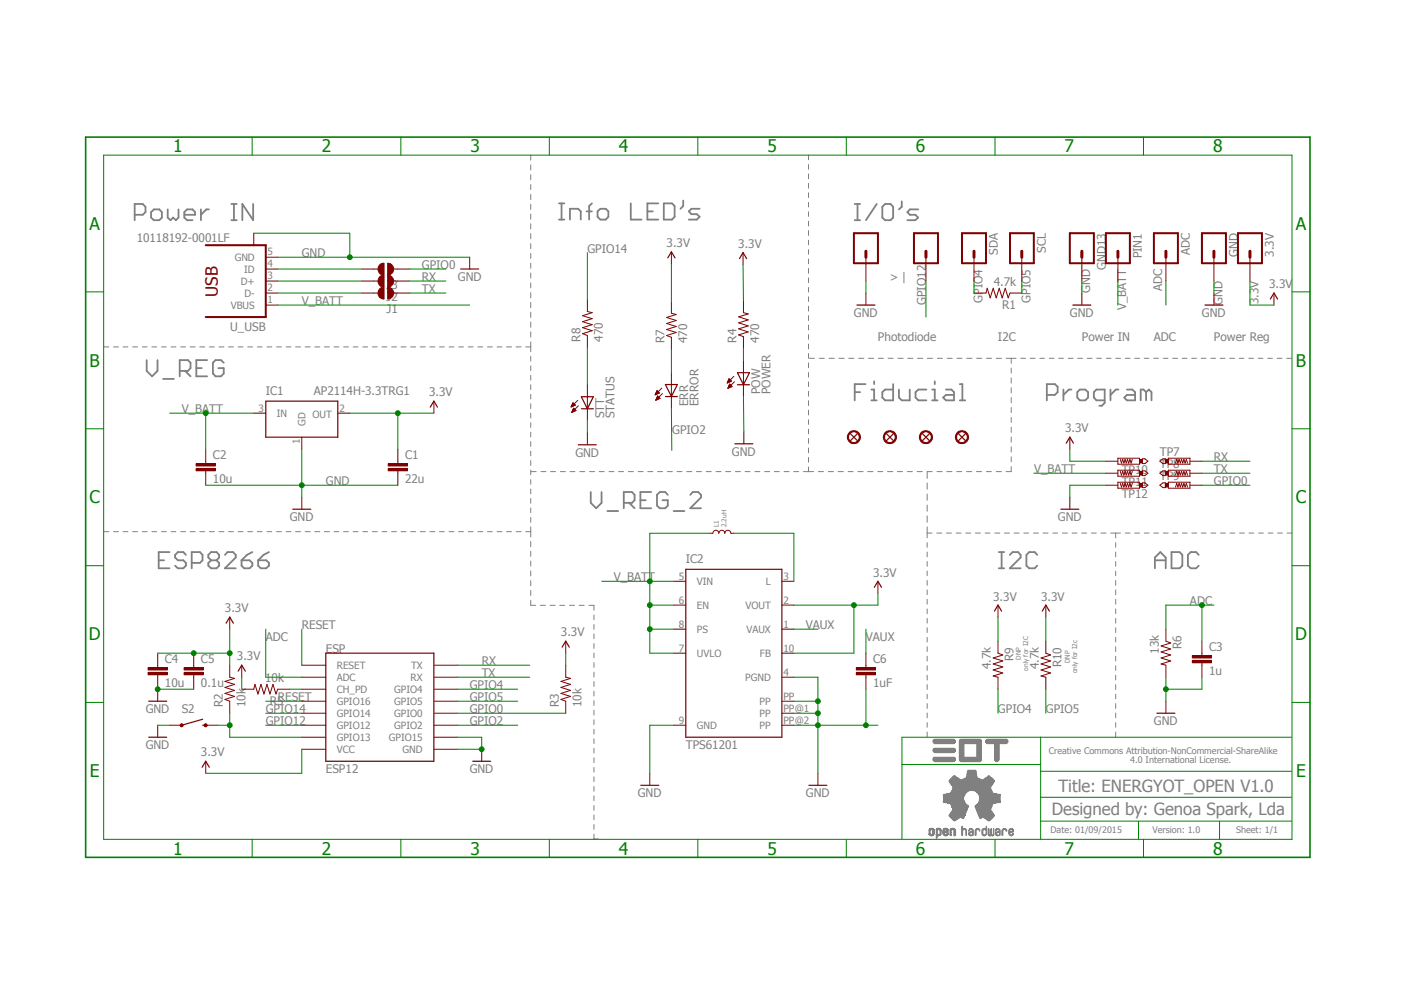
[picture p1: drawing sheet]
<svg xmlns="http://www.w3.org/2000/svg" width="297mm" height="210mm" viewBox="0 0 297 210" stroke-linecap="round" stroke-linejoin="round" font-family="sans-serif">
<defs><g id="words">
<g font-size="3.7" fill="#008000">
<text x="36.7" y="32.2">1</text>
<text x="68.1" y="32.2">2</text>
<text x="99.5" y="32.2">3</text>
<text x="130.9" y="32.2">4</text>
<text x="162.3" y="32.2">5</text>
<text x="193.8" y="32.2">6</text>
<text x="225.2" y="32.2">7</text>
<text x="256.6" y="32.2">8</text>
<text x="18.9" y="48.6">A</text>
<text x="274.1" y="48.6">A</text>
<text x="19" y="77.5">B</text>
<text x="274.2" y="77.5">B</text>
<text x="18.9" y="106.5">C</text>
<text x="274.1" y="106.5">C</text>
<text x="18.8" y="135.4">D</text>
<text x="274" y="135.4">D</text>
<text x="19" y="164.3">E</text>
<text x="274.2" y="164.3">E</text>
<text x="36.7" y="180.7">1</text>
<text x="68.1" y="180.7">2</text>
<text x="99.5" y="180.7">3</text>
<text x="130.9" y="180.7">4</text>
<text x="162.3" y="180.7">5</text>
<text x="193.8" y="180.7">6</text>
<text x="225.2" y="180.7">7</text>
<text x="256.6" y="180.7">8</text>
</g>
<text font-size="3.6" fill="#800000" x="46.1" y="62.7" transform="rotate(-90 46.1 62.7)">USB</text>
<g font-size="3.6" fill="#808080">
<text x="223.9" y="167.5">Title: ENERGYOT_OPEN V1.0</text>
<text x="222.5" y="172.4">Designed by: Genoa Spark, Lda</text>
</g>
<g font-size="2.5" fill="#808080">
<text x="28.9" y="51.1">10118192-0001LF</text>
<text x="124.2" y="53.4">GPIO14</text>
<text x="141" y="52.2">3.3V</text>
<text x="156.2" y="52.4">3.3V</text>
<text x="211.1" y="53.9" transform="rotate(-90 211.1 53.9)">SDA</text>
<text x="221.2" y="53.4" transform="rotate(-90 221.2 53.4)">SCL</text>
<text x="251.7" y="54" transform="rotate(-90 251.7 54)">ADC</text>
<text x="63.8" y="54.4">GND</text>
<text x="89.2" y="59.4">RX</text>
<text x="89.2" y="56.9">GPIO0</text>
<text x="96.9" y="59.4">GND</text>
<text x="188.3" y="59.4">&gt; |</text>
<text x="233.9" y="57" transform="rotate(-90 233.9 57)">GND13</text>
<text x="241.6" y="54.7" transform="rotate(-90 241.6 54.7)">PIN1</text>
<text x="261.9" y="54.3" transform="rotate(-90 261.9 54.3)">GND</text>
<text x="269.5" y="54.3" transform="rotate(-90 269.5 54.3)">3.3V</text>
<text x="63.8" y="64.5">V_BATT</text>
<text x="81.7" y="63.8">J2</text>
<text x="81.7" y="61.2">J3</text>
<text x="89.2" y="62">TX</text>
<text x="195.9" y="64.5" transform="rotate(-90 195.9 64.5)">GPIO12</text>
<text x="207.8" y="64.1" transform="rotate(-90 207.8 64.1)">GPIO4</text>
<text x="210.2" y="60.5">4.7k</text>
<text x="212" y="65.3">R1</text>
<text x="218" y="64.1" transform="rotate(-90 218 64.1)">GPIO5</text>
<text x="230.6" y="61.9" transform="rotate(-90 230.6 61.9)">GND</text>
<text x="238.3" y="65.6" transform="rotate(-90 238.3 65.6)">V_BATT</text>
<text x="245.9" y="61.6" transform="rotate(-90 245.9 61.6)">ADC</text>
<text x="258.6" y="64.4" transform="rotate(-90 258.6 64.4)">GND</text>
<text x="266.2" y="64.4" transform="rotate(-90 266.2 64.4)">3.3V</text>
<text x="268.5" y="61">3.3V</text>
<text x="48.7" y="70.1">U_USB</text>
<text x="81.7" y="66.3">J1</text>
<text x="180.6" y="67.1">GND</text>
<text x="226.3" y="67.1">GND</text>
<text x="254.3" y="67.1">GND</text>
<text x="122.8" y="72.2" transform="rotate(-90 122.8 72.2)">R8</text>
<text x="127.6" y="72.2" transform="rotate(-90 127.6 72.2)">470</text>
<text x="140.5" y="72.6" transform="rotate(-90 140.5 72.6)">R7</text>
<text x="145.3" y="72.6" transform="rotate(-90 145.3 72.6)">470</text>
<text x="155.8" y="72.5" transform="rotate(-90 155.8 72.5)">R4</text>
<text x="160.6" y="72.5" transform="rotate(-90 160.6 72.5)">470</text>
<text x="185.7" y="72.1">Photodiode</text>
<text x="211.1" y="72.1">I2C</text>
<text x="228.9" y="72.1">Power IN</text>
<text x="244.1" y="72.1">ADC</text>
<text x="256.8" y="72.1">Power Reg</text>
<text x="56.2" y="83.6">IC1</text>
<text x="66.4" y="83.6">AP2114H-3.3TRG1</text>
<text x="90.8" y="83.8">3.3V</text>
<text x="160.8" y="83.4" transform="rotate(-90 160.8 83.4)">POW</text>
<text x="163" y="83.4" transform="rotate(-90 163 83.4)">POWER</text>
<text x="38.4" y="87.4">V_BATT</text>
<text x="127.8" y="88.5" transform="rotate(-90 127.8 88.5)">STT</text>
<text x="130" y="88.5" transform="rotate(-90 130 88.5)">STATUS</text>
<text x="145.6" y="85.9" transform="rotate(-90 145.6 85.9)">ERR</text>
<text x="147.7" y="85.9" transform="rotate(-90 147.7 85.9)">ERROR</text>
<text x="142.2" y="91.9">GPIO2</text>
<text x="225.3" y="91.4">3.3V</text>
<text x="45" y="97.2">C2</text>
<text x="85.7" y="97.2">C1</text>
<text x="121.7" y="96.6">GND</text>
<text x="154.8" y="96.4">GND</text>
<text x="218.7" y="100.1">V_BATT</text>
<text x="237.3" y="100.3">TP10</text>
<text x="245.4" y="96.5">TP7</text>
<text x="245.4" y="99.1">TP8</text>
<text x="245.4" y="101.6">TP9</text>
<text x="256.8" y="100.1">TX</text>
<text x="256.8" y="97.5">RX</text>
<text x="45" y="102.2">10u</text>
<text x="68.9" y="102.6">GND</text>
<text x="85.7" y="102.2">22u</text>
<text x="237.3" y="102.9">TP11</text>
<text x="237.3" y="105.4">TP12</text>
<text x="256.8" y="102.6">GPIO0</text>
<text x="61.3" y="110.2">GND</text>
<text x="223.8" y="110.2">GND</text>
<text x="145.1" y="119.1">IC2</text>
<text x="129.8" y="122.9">V_BATT</text>
<text x="184.7" y="121.9">3.3V</text>
<text x="47.6" y="129.5">3.3V</text>
<text x="210.1" y="127">3.3V</text>
<text x="220.2" y="127">3.3V</text>
<text x="251.7" y="128">ADC</text>
<text x="56.2" y="135.6">ADC</text>
<text x="63.8" y="133.1">RESET</text>
<text x="118.7" y="134.6">3.3V</text>
<text x="170.5" y="133.1">VAUX</text>
<text x="183.2" y="135.6">VAUX</text>
<text x="249.9" y="137.2" transform="rotate(-90 249.9 137.2)">R6</text>
<text x="255.8" y="137.8">C3</text>
<text x="34.9" y="140.3">C4</text>
<text x="42.5" y="140.3">C5</text>
<text x="50.1" y="139.7">3.3V</text>
<text x="68.9" y="138.1">ESP</text>
<text x="101.9" y="143.2">TX</text>
<text x="101.9" y="140.7">RX</text>
<text x="184.7" y="140.3">C6</text>
<text x="209.6" y="141.6" transform="rotate(-90 209.6 141.6)">4.7k</text>
<text x="214.4" y="139.8" transform="rotate(-90 214.4 139.8)">R9</text>
<text x="219.8" y="141.6" transform="rotate(-90 219.8 141.6)">4.7k</text>
<text x="224.5" y="141.1" transform="rotate(-90 224.5 141.1)">R10</text>
<text x="245.1" y="138.3" transform="rotate(-90 245.1 138.3)">13k</text>
<text x="255.8" y="142.8">1u</text>
<text x="34.9" y="145.4">10u</text>
<text x="42.5" y="145.4">0.1u</text>
<text x="47.1" y="149.6" transform="rotate(-90 47.1 149.6)">R2</text>
<text x="51.9" y="149.6" transform="rotate(-90 51.9 149.6)">10k</text>
<text x="56.1" y="144.2">10k</text>
<text x="57.1" y="149.1">R5</text>
<text x="58.8" y="148.3">RESET</text>
<text x="99.4" y="148.3">GPIO5</text>
<text x="99.4" y="145.8">GPIO4</text>
<text x="118.2" y="149.6" transform="rotate(-90 118.2 149.6)">R3</text>
<text x="123" y="149.6" transform="rotate(-90 123 149.6)">10k</text>
<text x="184.7" y="145.4">1uF</text>
<text x="30.8" y="150.8">GND</text>
<text x="38.4" y="150.8">S2</text>
<text x="56.2" y="153.4">GPIO12</text>
<text x="56.2" y="150.8">GPIO14</text>
<text x="99.4" y="153.4">GPIO2</text>
<text x="99.4" y="150.8">GPIO0</text>
<text x="211.1" y="150.8">GPIO4</text>
<text x="221.2" y="150.8">GPIO5</text>
<text x="244.1" y="153.4">GND</text>
<text x="30.8" y="158.5">GND</text>
<text x="42.5" y="160">3.3V</text>
<text x="145.1" y="158.5">TPS61201</text>
<text x="68.9" y="163.5">ESP12</text>
<text x="99.4" y="163.5">GND</text>
<text x="134.9" y="168.6">GND</text>
<text x="170.5" y="168.6">GND</text>
</g>
<g font-size="2.1" fill="#808080">
<text x="49.7" y="55.2">GND</text>
<text x="51.6" y="57.7">ID</text>
<text x="56.6" y="59.1">3</text>
<text x="56.6" y="56.6">4</text>
<text x="56.6" y="54">5</text>
<text x="48.8" y="65.3">VBUS</text>
<text x="50.9" y="60.2">D+</text>
<text x="51.7" y="62.7">D-</text>
<text x="56.6" y="61.6">2</text>
<text x="56.6" y="64.2">1</text>
<text x="54.7" y="87">3</text>
<text x="58.5" y="88.1">IN</text>
<text x="66.1" y="88.3">OUT</text>
<text x="71.8" y="87">2</text>
<text x="63.5" y="93.9" transform="rotate(-90 63.5 93.9)">1</text>
<text x="64.6" y="90.1" transform="rotate(-90 64.6 90.1)">GD</text>
<text x="143.6" y="122.6">5</text>
<text x="147.4" y="123.7">VIN</text>
<text x="162" y="123.7">L</text>
<text x="165.7" y="122.6">3</text>
<text x="143.6" y="127.6">6</text>
<text x="147.4" y="128.7">EN</text>
<text x="157.7" y="128.8">VOUT</text>
<text x="165.7" y="127.6">2</text>
<text x="143.6" y="132.7">8</text>
<text x="143.6" y="137.8">7</text>
<text x="147.4" y="133.8">PS</text>
<text x="157.9" y="133.8">VAUX</text>
<text x="165.7" y="137.8">10</text>
<text x="165.7" y="132.7">1</text>
<text x="71.2" y="141.4">RESET</text>
<text x="71.2" y="144">ADC</text>
<text x="86.9" y="144">RX</text>
<text x="87" y="141.4">TX</text>
<text x="147.4" y="138.9">UVLO</text>
<text x="157.6" y="144">PGND</text>
<text x="160.7" y="138.9">FB</text>
<text x="165.7" y="142.9">4</text>
<text x="71.2" y="146.5">CH_PD</text>
<text x="71.2" y="149.1">GPIO16</text>
<text x="83.4" y="149.1">GPIO5</text>
<text x="83.4" y="146.5">GPIO4</text>
<text x="160.7" y="149.1">PP</text>
<text x="165.7" y="148">PP</text>
<text x="71.2" y="151.6">GPIO14</text>
<text x="71.2" y="154.1">GPIO12</text>
<text x="83.4" y="154.1">GPIO2</text>
<text x="83.4" y="151.6">GPIO0</text>
<text x="143.6" y="153">9</text>
<text x="147.4" y="154.1">GND</text>
<text x="160.7" y="151.6">PP</text>
<text x="160.7" y="154.1">PP</text>
<text x="165.7" y="150.5">PP@1</text>
<text x="165.7" y="153">PP@2</text>
<text x="71.2" y="156.7">GPIO13</text>
<text x="71.2" y="159.2">VCC</text>
<text x="82.3" y="156.7">GPIO15</text>
<text x="85.2" y="159.2">GND</text>
</g>
<g font-size="1.9" fill="#808080">
<text x="221.9" y="159.4">Creative Commons Attribution-NonCommercial-ShareAlike</text>
<text x="239.1" y="161.5">4.0 International License.</text>
<text x="222.2" y="176.1">Date: 01/09/2015</text>
<text x="243.8" y="176.2">Version: 1.0</text>
<text x="261.5" y="176.2">Sheet: 1/1</text>
</g>
<g font-size="1.4" fill="#808080">
<text x="152.1" y="111.5" transform="rotate(-90 152.1 111.5)">L1</text>
<text x="153.7" y="111.5" transform="rotate(-90 153.7 111.5)">2.2uH</text>
<text x="215.9" y="139.5" transform="rotate(-90 215.9 139.5)">DNP</text>
<text x="217.5" y="141.8" transform="rotate(-90 217.5 141.8)">only for I2C</text>
<text x="226.3" y="140.2" transform="rotate(-90 226.3 140.2)">DNP</text>
<text x="227.8" y="142.4" transform="rotate(-90 227.8 142.4)">only for I2c</text>
</g>
</g></defs>
<g fill="none" stroke="#808080" stroke-width=".38">
<path d="M28.5 45.4h1.7l.6-.5v-1.2l-.6-.6h-1.7v3.5M32 44.9l.6-.6h1.1l.5 .6v1.1l-.5 .6h-1.1l-.6-.6zM35.5 44.3v1.7l.6 .6 .5-.6 .6 .6 .6-.6v-1.7M39 45.4h2.3v-.5l-.6-.6h-1.1l-.6 .6v1.1l.6 .6h1.1M42.5 44.3v2.3M44.2 44.3h-.6l-1.1 1.1M48.9 46.6h1.2M48.9 43.1h1.2M49.5 43.1v3.5M53.6 43.1v3.5l-2.3-3.5v3.5M118.2 46.4h1.2M118.2 43h1.2"/>
<path d="M118.8 43v3.4M120.6 46.4v-2.2h1.7l.6 .5v1.7M124.1 44.7h1.1M125.2 43l-.6 .6v2.8M126.4 44.7l.6-.5h1.1l.6 .5v1.1l-.6 .6h-1.1l-.6-.6zM133.4 43v3.4h2.3M136.9 44.7h1.2M139.2 43h-2.3v3.4h2.3M140.4 43h1.8l.5 .6v2.2l-.5 .6h-1.8zM144.5 42.4v1.2l-.6 .6M148 44.2h-1.7l-.6 .5 .6 .6h1.1l.6 .5-.6 .6h-1.7M180.8 46.6h1.1"/>
<path d="M180.8 43.1h1.1M181.4 43.1v3.5M185.5 43.1l-2.3 3.5M186.6 43.7l.6-.6h1.2l.5 .6v2.3l-.5 .6h-1.2l-.6-.6zM190.8 42.6v1.1l-.6 .6M194.2 44.3h-1.7l-.6 .6 .6 .5h1.1l.6 .6-.6 .6h-1.7M31 76.2v2.2l1.2 1.2 1.1-1.2v-2.2M38 78.4h1.8l.5-.5v-1.2l-.5-.5h-1.8v3.4M39.2 78.4l1.1 1.2M41.5 77.9h1.2M43.8 76.2h-2.3v3.4h2.3M47.3 76.7l-.6-.5h-1.1l-.6 .5v2.3l.6 .6h1.1l.6-.6v-1.1h-1.1"/>
<path d="M34.5 80.1h2.3M180.8 82.9h1.1M183.1 81.2h-2.3v3.5M184.3 82.4h.6v2.3M184.3 84.7h1.2M184.9 80.6v.6M188.9 81.2v3.5h-1.7l-.6-.6v-1.2l.6-.5h1.7M190.2 82.4v1.7l.6 .6h1.6v-2.3M196 82.4h-1.7l-.6 .5v1.2l.6 .6h1.7M197.2 82.4h.5v2.3M197.2 84.7h1.1M197.7 80.6v.6"/>
<path d="M200.1 82.4h1.2l.5 .5v1.8h-1.7l-.6-.6 .6-.6h1.7M203 81.2h.6v3.5M203 84.7h1.2M221.4 83.5h1.7l.6-.6v-1.1l-.6-.6h-1.7v3.5M225 82.4v2.3M226.7 82.4h-.6l-1.1 1.1M228.4 82.4h1.2l.6 .5v1.2l-.6 .6h-1.2l-.5-.6v-1.2zM233.7 84.7h-1.8l-.5-.6v-1.2l.5-.5h1.8v2.8l-.6 .6h-.6M234.9 82.4v2.3M236.6 82.4h-.5l-1.2 1.1M238.4 82.4h1.1l.6 .5v1.8h-1.7l-.6-.6 .6-.6h1.7M242.4 82.9l-.5-.5h-.6v2.3"/>
<path d="M242.4 82.9v1.8M242.4 82.9l.6-.5 .6 .5v1.8M33.6 118.5h1.1M35.9 116.8h-2.3v3.4h2.3M39.3 117.3l-.5-.5h-1.2l-.6 .5v.6l.6 .6h1.2l.5 .5v.6l-.5 .6h-1.2l-.6-.6M40.6 119h1.7l.5-.5v-1.2l-.5-.5h-1.7v3.4M44.7 118.5l-.6-.6v-.6l.6-.5h1.1l.6 .5v.6l-.6 .6M44.7 118.5l-.6 .5v.6l.6 .6h1.1l.6-.6v-.6l-.6-.5M44.7 118.5h1.1M47.6 117.3l.5-.5h1.2l.6 .5v.6l-2.3 2.3h2.3M51.1 118.5h1.7l.6 .5v.6l-.6 .6h-1.2l-.5-.6zM53.4 116.8l-1.2 .5-1.1 1.2"/>
<path d="M54.6 118.5h1.7l.6 .5v.6l-.6 .6h-1.1l-.6-.6zM56.9 116.8l-1.1 .5-1.2 1.2M125 104.1v2.2l1.1 1.2 1.2-1.2v-2.2M128.5 108.1h2.3M132 106.3h1.7l.5-.5v-1.2l-.5-.5h-1.7v3.4M133.1 106.3l1.1 1.2M135.5 105.8h1.1M137.8 104.1h-2.3v3.4h2.3M141.3 104.6l-.6-.5h-1.1l-.6 .5v2.3l.6 .6h1.1l.6-.6v-1.1h-1.2M142.5 108.1h2.3M146 104.6l.6-.5h1.1l.6 .5v.6l-2.3 2.3h2.3M211.3 116.8h1.1"/>
<path d="M211.9 116.8v3.4M213.6 117.3l.6-.5h1.1l.6 .5v.6l-2.3 2.3h2.3M219.4 117.3l-.5-.5h-1.2l-.6 .5v2.3l.6 .6h1.2l.5-.6M244.3 118.5h2.3M247.8 116.8h1.7l.6 .5v2.3l-.6 .6h-1.7zM253.6 117.3l-.6-.5h-1.1l-.6 .5v2.3l.6 .6h1.1l.6-.6M211.3 120.2h1.1M244.3 120.2v-2.3l1.1-1.1 1.2 1.1v2.3"/>
</g>
<g fill="none" stroke="#808080" stroke-width=".21">
<path d="M112.3 32.8v1.1M112.3 34.9v1M112.3 37v1M112.3 39v1.1M171 32.8v1M171 34.8v1M171 36.8v1M171 38.8v1M112.3 41.1v1.1M112.3 43.2v1.1M112.3 45.3v1.1M112.3 47.3v1.1"/>
<path d="M112.3 49.4v1.1M112.3 51.5v1.1M112.3 53.6v1.1M112.3 55.7v1M112.3 57.7v1.1M112.3 59.8v1.1M171 40.8v1M171 42.8v1M171 44.8v1M171 46.8v1M171 48.8v1M171 50.8v1"/>
<path d="M171 52.8v1M171 54.8v1M171 56.8v1M171 58.8v1M22 73.4h1M24 73.4h1.1M26 73.4h1.1M28.1 73.4h1M30.1 73.4h1M32.1 73.4h1M34.2 73.4h1M36.2 73.4h1"/>
<path d="M38.2 73.4h1M40.2 73.4h1.1M42.2 73.4h1.1M44.3 73.4h1M46.3 73.4h1.1M48.3 73.4h1.1M50.4 73.4h1M52.4 73.4h1M54.4 73.4h1.1M56.5 73.4h1M58.5 73.4h1M60.5 73.4h1.1"/>
<path d="M62.5 73.4h1.1M64.6 73.4h1M66.6 73.4h1M68.6 73.4h1.1M70.7 73.4h1M72.7 73.4h1M74.7 73.4h1M76.8 73.4h1M78.8 73.4h1M80.8 73.4h1M82.8 73.4h1.1M84.8 73.4h1.1"/>
<path d="M86.9 73.4h1M88.9 73.4h1.1M90.9 73.4h1.1M93 73.4h1M95 73.4h1M97 73.4h1M99.1 73.4h1M101.1 73.4h1M103.1 73.4h1M105.2 73.4h1M107.1 73.4h1.1M109.2 73.4h1"/>
<path d="M111.2 73.4h1.1M112.3 61.9v1.1M112.3 64v1.1M112.3 66v1.1M112.3 68.1v1.1M112.3 70.2v1.1M112.3 72.3v2.1M112.3 75.4v1M112.3 77.4v1M112.3 79.4v1M171 60.8v1M171 62.8v1"/>
<path d="M171 64.8v1M171 66.8v1M171 68.7v1.1M171 70.8v1M171 72.8v1M171 74.8v1M171 76.8v1M171 78.8v1M171.2 75.8h1.1M173.3 75.8h1.1M175.4 75.8h1.1M177.5 75.8h1.1"/>
<path d="M179.5 75.8h1.1M181.7 75.8h1M183.7 75.8h1.1M185.8 75.8h1.1M187.9 75.8h1M189.9 75.8h1.2M192 75.8h1.1M194.1 75.8h1.1M196.2 75.8h1.1M198.3 75.8h1M200.4 75.8h1M202.4 75.8h1.1"/>
<path d="M204.5 75.8h1.1M206.6 75.8h1.1M208.7 75.8h1.1M210.7 75.8h1.1M212.9 75.8h2M213.9 75.8v1M213.9 77.9v1M213.9 79.9v1.1M215.9 75.8h1M217.9 75.8h1M220 75.8h.9M222 75.8h1"/>
<path d="M223.9 75.8h1.1M226 75.8h1M228 75.8h1M230 75.8h1M232 75.8h1M234 75.8h1M236 75.8h1M238 75.8h1.1M240 75.8h1M242.1 75.8h.9M244.1 75.8h1M246.1 75.8h1"/>
<path d="M248.1 75.8h1M250.1 75.8h1M252.1 75.8h1M254.1 75.8h1M256.1 75.8h1M258.1 75.8h1M260.1 75.8h1.1M262.1 75.8h1M264.2 75.8h1M266.1 75.8h1.1M268.2 75.8h1M270.2 75.8h1"/>
<path d="M272.2 75.8h1M112.3 81.4v1M112.3 83.4v1M112.3 85.4v1M112.3 87.4v1M112.3 89.4v1M112.3 91.4v1M112.3 93.4v1M112.3 95.4v1M112.3 97.4v1M112.3 99.4v1M112.4 99.7h1"/>
<path d="M114.4 99.7h1.1M116.5 99.7h1M118.5 99.7h1.1M120.6 99.7h1M122.6 99.7h1.1M124.7 99.7h1.1M126.7 99.7h1.1M128.8 99.7h1.1M130.9 99.7h1M132.9 99.7h1.1M135 99.7h1.1M137 99.7h1.1"/>
<path d="M139.1 99.7h1.1M141.2 99.7h1M143.2 99.7h1.1M145.3 99.7h1M147.3 99.7h1.1M149.4 99.7h1.1M151.5 99.7h1M153.5 99.7h1.1M155.6 99.7h1M157.6 99.7h1.1M159.7 99.7h1M161.8 99.7h1"/>
<path d="M163.8 99.7h1M165.9 99.7h1M167.9 99.7h1.1M170 99.7h2.1M171 80.8v.9M171 82.8v1M171 84.8v1M171 86.7v1.1M171 88.8v.9M171 90.8v.9M171 92.8v1M171 94.7v1.1"/>
<path d="M171 96.7v1M171 98.8v.9M173.1 99.7h1.1M175.2 99.7h1.1M177.3 99.7h1.1M179.4 99.7h1.1M181.5 99.7h1.1M183.6 99.7h1.1M185.7 99.7h1M187.7 99.7h1.1M189.8 99.7h1.1M191.9 99.7h1.1"/>
<path d="M194 99.7h1.1M196.1 99.7h1.1M196.1 99.9v1.3M198.2 99.7h1.1M200.3 99.7h1.1M202.4 99.7h1.1M204.5 99.7h1.1M206.5 99.7h1.1M208.7 99.7h1M210.7 99.7h1.1M213.9 98.7v1h-1.1M213.9 82v1.1"/>
<path d="M213.9 84.1v1.1M213.9 86.2v1M213.9 88.3v1M213.9 90.3v1.1M213.9 92.4v1.1M213.9 94.5v1.1M213.9 96.6v1.1M22 112.4h1M24 112.4h1.1M26 112.4h1.1M28.1 112.4h1M30.1 112.4h1"/>
<path d="M32.1 112.4h1M34.2 112.4h1M36.2 112.4h1M38.2 112.4h1M40.2 112.4h1.1M42.2 112.4h1.1M44.3 112.4h1M46.3 112.4h1.1M48.3 112.4h1.1M50.4 112.4h1M52.4 112.4h1M54.4 112.4h1.1"/>
<path d="M56.5 112.4h1M58.5 112.4h1M60.5 112.4h1.1M62.5 112.4h1.1M64.6 112.4h1M66.6 112.4h1M68.6 112.4h1.1M70.7 112.4h1M72.7 112.4h1M74.7 112.4h1M76.8 112.4h1M78.8 112.4h1"/>
<path d="M80.8 112.4h1M82.8 112.4h1.1M84.8 112.4h1.1M86.9 112.4h1M88.9 112.4h1.1M90.9 112.4h1.1M93 112.4h1M95 112.4h1M97 112.4h1M99.1 112.4h1M101.1 112.4h1M103.1 112.4h1"/>
<path d="M105.2 112.4h1M107.1 112.4h1.1M109.2 112.4h1M111.2 112.4h1.1M112.3 101.4v1M112.3 103.4v1M112.3 105.4v1M112.3 107.4v1M112.3 109.4v1M112.3 111.4v2.1M112.3 114.5v1.1M112.3 116.6v1"/>
<path d="M112.3 118.7v1M196.1 102.2v1.3M196.1 104.5v1.3M196.1 106.8v1.3M196.1 109.1v1.3M196.1 111.4v2.3M196.1 114.8v.9M196.1 116.8v1M196.1 118.7v1.1M196.1 112.7h1M198.2 112.7h1M200.2 112.7h1.1"/>
<path d="M202.3 112.7h1M204.3 112.7h1.1M206.3 112.7h1.1M208.4 112.7h1M210.4 112.7h1.1M212.5 112.7h1M214.5 112.7h1.1M216.6 112.7h1M218.6 112.7h1.1M220.6 112.7h1.1M222.7 112.7h1M224.7 112.7h1.1"/>
<path d="M226.8 112.7h1M228.8 112.7h1.1M230.9 112.7h1M232.9 112.7h1.1M234.9 112.7h2.1M236 112.7v1M236 114.8v.9M236 116.8v1M236 118.7v1.1M238 112.7h1.1M240 112.7h1M242.1 112.7h1"/>
<path d="M244.1 112.7h1M246.1 112.7h1M248.1 112.7h1M250.1 112.7h1M252.1 112.7h1.1M254.1 112.7h1M256.2 112.7h1M258.2 112.7h1M260.2 112.7h1M262.2 112.7h1M264.2 112.7h1M266.2 112.7h1.1"/>
<path d="M268.3 112.7h1M270.3 112.7h1M272.3 112.7h1M112.3 120.7v1.1M112.3 122.8v1.1M112.3 124.9v1M112.3 127v1h1M114.3 128h1.1M116.4 128h1M118.4 128h1.1M120.5 128h1M122.5 128h1.1"/>
<path d="M124.6 128h1v1M125.6 130v1.1M125.6 132.1v1M125.6 134.1v1M125.6 136.1v1M125.6 138.1v1M196.1 120.8v1M196.1 122.8v1M196.1 124.8v1M196.1 126.7v1.1M196.1 128.8v1M196.1 130.8v1"/>
<path d="M196.1 132.8v1M196.1 134.8v1M196.1 136.8v1M196.1 138.8v1M236 120.8v1M236 122.8v1M236 124.8v1M236 126.7v1.1M236 128.8v1M236 130.8v1M236 132.8v1M236 134.8v1"/>
<path d="M236 136.8v1M236 138.8v1M125.6 140.1v1M125.6 142.2v1M125.6 144.1v1.1M125.6 146.2v1M125.6 148.2v1M125.6 150.2v1M125.6 152.2v1M125.6 154.2v1M125.6 156.3v1M125.6 158.2v1.1"/>
<path d="M196.1 140.8v1M196.1 142.8v1M196.1 144.8v1M196.1 146.8v1M196.1 148.8v1M196.1 150.8v1M196.1 152.8v1M196.1 154.8v1M236 140.8v1M236 142.8v1M236 144.8v1M236 146.8v1"/>
<path d="M236 148.8v1M236 150.8v1M236 152.8v1M236 154.8v1M125.6 176.4v1h.9M125.6 160.3v1M125.6 162.3v1M125.6 164.3v1M125.6 166.3v1M125.6 168.3v1M125.6 170.3v1.1M125.6 172.3v1.1"/>
<path d="M125.6 174.4v1M197.8 161l3.9 .1zM197.8 161h3.9M203.3 161h4M203.3 161l4 .1z"/>
</g>
<path d="M210.7 161l.3 .1z" fill-rule="evenodd" fill="#808080"/>
<path d="M197.6 161h4.3M197.6 160.9l4.3 .1zM203.1 160.9l4.3 .1zM203.1 161h4.3M210.7 161l.3 .1z" fill="none" stroke="#808080" stroke-width=".21"/>
<path d="M210.6 160.9l.5 .1z" fill-rule="evenodd" fill="#808080"/>
<path d="M197.5 160.8l4.5 .1zM197.5 160.9h4.5M203 160.8l4.5 .1zM203 160.9h4.5M210.6 160.9l.5 .1z" fill="none" stroke="#808080" stroke-width=".21"/>
<path d="M210.5 160.8l.7 .1z" fill-rule="evenodd" fill="#808080"/>
<path d="M197.4 160.7l4.7 .1zM197.4 160.8h4.7M202.9 160.7l4.7 .1zM202.9 160.8h4.7M210.5 160.8l.7 .1z" fill="none" stroke="#808080" stroke-width=".21"/>
<path d="M210.4 160.7l.9 .1z" fill-rule="evenodd" fill="#808080"/>
<path d="M197.4 160.7h4.7zM197.4 160.7h4.7M202.9 160.7h4.7zM202.9 160.7h4.7M210.4 160.7l.9 .1z" fill="none" stroke="#808080" stroke-width=".21"/>
<path d="M210.4 160.7h.9z" fill-rule="evenodd" fill="#808080"/>
<path d="M197.4 160.6l4.7 .1zM197.4 160.7h4.7M202.9 160.6l4.7 .1zM202.9 160.7h4.7M210.4 160.7h.9z" fill="none" stroke="#808080" stroke-width=".21"/>
<path d="M210.4 160.6l.9 .1z" fill-rule="evenodd" fill="#808080"/>
<path d="M197.4 160.5l4.7 .1zM197.4 160.6h4.7M202.9 160.5l4.7 .1zM202.9 160.6h4.7M210.4 160.6l.9 .1z" fill="none" stroke="#808080" stroke-width=".21"/>
<path d="M210.4 160.5l.9 .1z" fill-rule="evenodd" fill="#808080"/>
<path d="M197.4 160.4l4.7 .1zM197.4 160.5h4.7M202.9 160.4l4.7 .1zM202.9 160.5h4.7M210.4 160.5l.9 .1z" fill="none" stroke="#808080" stroke-width=".21"/>
<path d="M210.4 160.4l.9 .1z" fill-rule="evenodd" fill="#808080"/>
<path d="M197.4 160.4h4.7zM197.4 160.4h4.7M202.9 160.4h4.7zM202.9 160.4h4.7M210.4 160.4l.9 .1z" fill="none" stroke="#808080" stroke-width=".21"/>
<path d="M210.4 160.4h.9z" fill-rule="evenodd" fill="#808080"/>
<path d="M197.4 160.3l4.7 .1zM197.4 160.3h4.7M202.9 160.3l4.7 .1zM202.9 160.3h4.7M210.4 160.4h.9z" fill="none" stroke="#808080" stroke-width=".21"/>
<path d="M210.4 160.3l.9 .1z" fill-rule="evenodd" fill="#808080"/>
<path d="M197.5 160.2l4.5 .1zM197.5 160.3h4.5M202.9 160.2l4.7 .1zM202.9 160.3h4.7M210.4 160.3l.9 .1z" fill="none" stroke="#808080" stroke-width=".21"/>
<path d="M210.4 160.2l.9 .1z" fill-rule="evenodd" fill="#808080"/>
<path d="M197.6 160.2h4.3M197.6 160.1l4.3 .1zM202.9 160.1l4.7 .1zM202.9 160.2h4.7M210.4 160.2l.9 .1z" fill="none" stroke="#808080" stroke-width=".21"/>
<path d="M210.4 160.1l.9 .1z" fill-rule="evenodd" fill="#808080"/>
<path d="M210.4 160.1l.9 .1z" fill="none" stroke="#808080" stroke-width=".21"/>
<path d="M202.9 160.1h1z" fill-rule="evenodd" fill="#808080"/>
<path d="M202.9 160.1h1z" fill="none" stroke="#808080" stroke-width=".21"/>
<path d="M206.7 160.1h.9z" fill-rule="evenodd" fill="#808080"/>
<path d="M206.7 160.1h.9z" fill="none" stroke="#808080" stroke-width=".21"/>
<path d="M210.4 160.1h.9z" fill-rule="evenodd" fill="#808080"/>
<path d="M210.4 160.1h.9z" fill="none" stroke="#808080" stroke-width=".21"/>
<path d="M202.9 160l1 .1z" fill-rule="evenodd" fill="#808080"/>
<path d="M202.9 160l1 .1z" fill="none" stroke="#808080" stroke-width=".21"/>
<path d="M206.7 160l.9 .1z" fill-rule="evenodd" fill="#808080"/>
<path d="M206.7 160l.9 .1z" fill="none" stroke="#808080" stroke-width=".21"/>
<path d="M210.4 160l.9 .1z" fill-rule="evenodd" fill="#808080"/>
<path d="M210.4 160l.9 .1z" fill="none" stroke="#808080" stroke-width=".21"/>
<path d="M202.9 159.9l1 .1z" fill-rule="evenodd" fill="#808080"/>
<path d="M202.9 159.9l1 .1z" fill="none" stroke="#808080" stroke-width=".21"/>
<path d="M206.7 159.9l.9 .1z" fill-rule="evenodd" fill="#808080"/>
<path d="M206.7 159.9l.9 .1z" fill="none" stroke="#808080" stroke-width=".21"/>
<path d="M210.4 159.9l.9 .1z" fill-rule="evenodd" fill="#808080"/>
<path d="M210.4 159.9l.9 .1z" fill="none" stroke="#808080" stroke-width=".21"/>
<path d="M202.9 159.9h1z" fill-rule="evenodd" fill="#808080"/>
<path d="M202.9 159.9h1z" fill="none" stroke="#808080" stroke-width=".21"/>
<path d="M206.7 159.9h.9z" fill-rule="evenodd" fill="#808080"/>
<path d="M206.7 159.9h.9z" fill="none" stroke="#808080" stroke-width=".21"/>
<path d="M210.4 159.9h.9z" fill-rule="evenodd" fill="#808080"/>
<path d="M210.4 159.9h.9z" fill="none" stroke="#808080" stroke-width=".21"/>
<path d="M202.9 159.8l1 .1z" fill-rule="evenodd" fill="#808080"/>
<path d="M202.9 159.8l1 .1z" fill="none" stroke="#808080" stroke-width=".21"/>
<path d="M206.7 159.8l.9 .1z" fill-rule="evenodd" fill="#808080"/>
<path d="M206.7 159.8l.9 .1z" fill="none" stroke="#808080" stroke-width=".21"/>
<path d="M210.4 159.8l.9 .1z" fill-rule="evenodd" fill="#808080"/>
<path d="M210.4 159.8l.9 .1z" fill="none" stroke="#808080" stroke-width=".21"/>
<path d="M202.9 159.7l1 .1z" fill-rule="evenodd" fill="#808080"/>
<path d="M202.9 159.7l1 .1z" fill="none" stroke="#808080" stroke-width=".21"/>
<path d="M206.7 159.7l.9 .1z" fill-rule="evenodd" fill="#808080"/>
<path d="M206.7 159.7l.9 .1z" fill="none" stroke="#808080" stroke-width=".21"/>
<path d="M210.4 159.7l.9 .1z" fill-rule="evenodd" fill="#808080"/>
<path d="M210.4 159.7l.9 .1z" fill="none" stroke="#808080" stroke-width=".21"/>
<path d="M202.9 159.6l1 .1z" fill-rule="evenodd" fill="#808080"/>
<path d="M202.9 159.6l1 .1z" fill="none" stroke="#808080" stroke-width=".21"/>
<path d="M206.7 159.6l.9 .1z" fill-rule="evenodd" fill="#808080"/>
<path d="M206.7 159.6l.9 .1z" fill="none" stroke="#808080" stroke-width=".21"/>
<path d="M210.4 159.6l.9 .1z" fill-rule="evenodd" fill="#808080"/>
<path d="M210.4 159.6l.9 .1z" fill="none" stroke="#808080" stroke-width=".21"/>
<path d="M202.9 159.5l1 .1z" fill-rule="evenodd" fill="#808080"/>
<path d="M202.9 159.5l1 .1z" fill="none" stroke="#808080" stroke-width=".21"/>
<path d="M206.7 159.5l.9 .1z" fill-rule="evenodd" fill="#808080"/>
<path d="M206.7 159.5l.9 .1z" fill="none" stroke="#808080" stroke-width=".21"/>
<path d="M210.4 159.5l.9 .1z" fill-rule="evenodd" fill="#808080"/>
<path d="M210.4 159.5l.9 .1z" fill="none" stroke="#808080" stroke-width=".21"/>
<path d="M202.9 159.5l1 .1z" fill-rule="evenodd" fill="#808080"/>
<path d="M202.9 159.5l1 .1z" fill="none" stroke="#808080" stroke-width=".21"/>
<path d="M206.7 159.5l.9 .1z" fill-rule="evenodd" fill="#808080"/>
<path d="M206.7 159.5l.9 .1z" fill="none" stroke="#808080" stroke-width=".21"/>
<path d="M210.4 159.5l.9 .1z" fill-rule="evenodd" fill="#808080"/>
<path d="M210.4 159.5l.9 .1z" fill="none" stroke="#808080" stroke-width=".21"/>
<path d="M202.9 159.4l1 .1z" fill-rule="evenodd" fill="#808080"/>
<path d="M202.9 159.4l1 .1z" fill="none" stroke="#808080" stroke-width=".21"/>
<path d="M206.7 159.4l.9 .1z" fill-rule="evenodd" fill="#808080"/>
<path d="M206.7 159.4l.9 .1z" fill="none" stroke="#808080" stroke-width=".21"/>
<path d="M210.4 159.4l.9 .1z" fill-rule="evenodd" fill="#808080"/>
<path d="M210.4 159.4l.9 .1z" fill="none" stroke="#808080" stroke-width=".21"/>
<path d="M202.9 159.3l1 .1z" fill-rule="evenodd" fill="#808080"/>
<path d="M202.9 159.3l1 .1z" fill="none" stroke="#808080" stroke-width=".21"/>
<path d="M206.7 159.3l.9 .1z" fill-rule="evenodd" fill="#808080"/>
<path d="M206.7 159.3l.9 .1z" fill="none" stroke="#808080" stroke-width=".21"/>
<path d="M210.4 159.3l.9 .1z" fill-rule="evenodd" fill="#808080"/>
<path d="M210.4 159.3l.9 .1z" fill="none" stroke="#808080" stroke-width=".21"/>
<path d="M202.9 159.2l1 .1z" fill-rule="evenodd" fill="#808080"/>
<path d="M202.9 159.2l1 .1z" fill="none" stroke="#808080" stroke-width=".21"/>
<path d="M206.7 159.2l.9 .1z" fill-rule="evenodd" fill="#808080"/>
<path d="M206.7 159.2l.9 .1z" fill="none" stroke="#808080" stroke-width=".21"/>
<path d="M210.4 159.2l.9 .1z" fill-rule="evenodd" fill="#808080"/>
<path d="M210.4 159.2l.9 .1z" fill="none" stroke="#808080" stroke-width=".21"/>
<path d="M202.9 159.1l1 .1z" fill-rule="evenodd" fill="#808080"/>
<path d="M202.9 159.1l1 .1z" fill="none" stroke="#808080" stroke-width=".21"/>
<path d="M206.7 159.1l.9 .1z" fill-rule="evenodd" fill="#808080"/>
<path d="M206.7 159.1l.9 .1z" fill="none" stroke="#808080" stroke-width=".21"/>
<path d="M210.4 159.1l.9 .1z" fill-rule="evenodd" fill="#808080"/>
<path d="M197.7 159.1l4.1 .1zM197.7 159.1h4.1M210.4 159.1l.9 .1z" fill="none" stroke="#808080" stroke-width=".21"/>
<path d="M202.9 159.1l1 .1z" fill-rule="evenodd" fill="#808080"/>
<path d="M202.9 159.1l1 .1z" fill="none" stroke="#808080" stroke-width=".21"/>
<path d="M206.7 159.1l.9 .1z" fill-rule="evenodd" fill="#808080"/>
<path d="M206.7 159.1l.9 .1z" fill="none" stroke="#808080" stroke-width=".21"/>
<path d="M210.4 159.1l.9 .1z" fill-rule="evenodd" fill="#808080"/>
<path d="M197.6 159h4.3M197.6 159l4.3 .1zM210.4 159.1l.9 .1z" fill="none" stroke="#808080" stroke-width=".21"/>
<path d="M202.9 159l1 .1z" fill-rule="evenodd" fill="#808080"/>
<path d="M202.9 159l1 .1z" fill="none" stroke="#808080" stroke-width=".21"/>
<path d="M206.7 159l.9 .1z" fill-rule="evenodd" fill="#808080"/>
<path d="M206.7 159l.9 .1z" fill="none" stroke="#808080" stroke-width=".21"/>
<path d="M210.4 159l.9 .1z" fill-rule="evenodd" fill="#808080"/>
<path d="M197.5 158.9l4.5 .1zM197.5 159h4.5M210.4 159l.9 .1z" fill="none" stroke="#808080" stroke-width=".21"/>
<path d="M202.9 158.9l1 .1z" fill-rule="evenodd" fill="#808080"/>
<path d="M202.9 158.9l1 .1z" fill="none" stroke="#808080" stroke-width=".21"/>
<path d="M206.7 158.9l.9 .1z" fill-rule="evenodd" fill="#808080"/>
<path d="M206.7 158.9l.9 .1z" fill="none" stroke="#808080" stroke-width=".21"/>
<path d="M210.4 158.9l.9 .1z" fill-rule="evenodd" fill="#808080"/>
<path d="M197.4 158.8l4.7 .1zM197.4 158.9h4.7M210.4 158.9l.9 .1z" fill="none" stroke="#808080" stroke-width=".21"/>
<path d="M202.9 158.8l1 .1z" fill-rule="evenodd" fill="#808080"/>
<path d="M202.9 158.8l1 .1z" fill="none" stroke="#808080" stroke-width=".21"/>
<path d="M206.7 158.8l.9 .1z" fill-rule="evenodd" fill="#808080"/>
<path d="M206.7 158.8l.9 .1z" fill="none" stroke="#808080" stroke-width=".21"/>
<path d="M210.4 158.8l.9 .1z" fill-rule="evenodd" fill="#808080"/>
<path d="M197.4 158.7l4.7 .1zM197.4 158.8h4.7M210.4 158.8l.9 .1z" fill="none" stroke="#808080" stroke-width=".21"/>
<path d="M202.9 158.7l1 .1z" fill-rule="evenodd" fill="#808080"/>
<path d="M202.9 158.7l1 .1z" fill="none" stroke="#808080" stroke-width=".21"/>
<path d="M206.7 158.7l.9 .1z" fill-rule="evenodd" fill="#808080"/>
<path d="M206.7 158.7l.9 .1z" fill="none" stroke="#808080" stroke-width=".21"/>
<path d="M210.4 158.7l.9 .1z" fill-rule="evenodd" fill="#808080"/>
<path d="M197.4 158.7l4.7 .1zM197.4 158.7h4.7M210.4 158.7l.9 .1z" fill="none" stroke="#808080" stroke-width=".21"/>
<path d="M202.9 158.7l1 .1z" fill-rule="evenodd" fill="#808080"/>
<path d="M202.9 158.7l1 .1z" fill="none" stroke="#808080" stroke-width=".21"/>
<path d="M206.7 158.7l.9 .1z" fill-rule="evenodd" fill="#808080"/>
<path d="M206.7 158.7l.9 .1z" fill="none" stroke="#808080" stroke-width=".21"/>
<path d="M210.4 158.7l.9 .1z" fill-rule="evenodd" fill="#808080"/>
<path d="M197.4 158.6l4.7 .1zM197.4 158.7h4.7M210.4 158.7l.9 .1z" fill="none" stroke="#808080" stroke-width=".21"/>
<path d="M202.9 158.6l1 .1z" fill-rule="evenodd" fill="#808080"/>
<path d="M202.9 158.6l1 .1z" fill="none" stroke="#808080" stroke-width=".21"/>
<path d="M206.7 158.6l.9 .1z" fill-rule="evenodd" fill="#808080"/>
<path d="M206.7 158.6l.9 .1z" fill="none" stroke="#808080" stroke-width=".21"/>
<path d="M210.4 158.6l.9 .1z" fill-rule="evenodd" fill="#808080"/>
<path d="M197.4 158.5l4.7 .1zM197.4 158.6h4.7M210.4 158.6l.9 .1z" fill="none" stroke="#808080" stroke-width=".21"/>
<path d="M202.9 158.5l1 .1z" fill-rule="evenodd" fill="#808080"/>
<path d="M202.9 158.5l1 .1z" fill="none" stroke="#808080" stroke-width=".21"/>
<path d="M206.7 158.5l.9 .1z" fill-rule="evenodd" fill="#808080"/>
<path d="M206.7 158.5l.9 .1z" fill="none" stroke="#808080" stroke-width=".21"/>
<path d="M210.4 158.5l.9 .1z" fill-rule="evenodd" fill="#808080"/>
<path d="M197.4 158.5h4.7zM197.4 158.5h4.7M210.4 158.5l.9 .1z" fill="none" stroke="#808080" stroke-width=".21"/>
<path d="M202.9 158.5h1z" fill-rule="evenodd" fill="#808080"/>
<path d="M202.9 158.5h1z" fill="none" stroke="#808080" stroke-width=".21"/>
<path d="M206.7 158.5h.9z" fill-rule="evenodd" fill="#808080"/>
<path d="M206.7 158.5h.9z" fill="none" stroke="#808080" stroke-width=".21"/>
<path d="M210.4 158.5h.9z" fill-rule="evenodd" fill="#808080"/>
<path d="M197.5 158.4l4.5 .1zM197.5 158.4h4.5M210.4 158.5h.9z" fill="none" stroke="#808080" stroke-width=".21"/>
<path d="M202.9 158.4l1 .1z" fill-rule="evenodd" fill="#808080"/>
<path d="M202.9 158.4l1 .1z" fill="none" stroke="#808080" stroke-width=".21"/>
<path d="M206.7 158.4l.9 .1z" fill-rule="evenodd" fill="#808080"/>
<path d="M206.7 158.4l.9 .1z" fill="none" stroke="#808080" stroke-width=".21"/>
<path d="M210.4 158.4l.9 .1z" fill-rule="evenodd" fill="#808080"/>
<path d="M197.5 158.3l4.5 .1zM197.5 158.4h4.5M210.4 158.4l.9 .1z" fill="none" stroke="#808080" stroke-width=".21"/>
<path d="M202.9 158.3l1 .1z" fill-rule="evenodd" fill="#808080"/>
<path d="M202.9 158.3l1 .1z" fill="none" stroke="#808080" stroke-width=".21"/>
<path d="M206.7 158.3l.9 .1z" fill-rule="evenodd" fill="#808080"/>
<path d="M206.7 158.3l.9 .1z" fill="none" stroke="#808080" stroke-width=".21"/>
<path d="M210.4 158.3l.9 .1z" fill-rule="evenodd" fill="#808080"/>
<path d="M197.7 158.2l4.1 .1zM197.7 158.3h4.1M210.4 158.3l.9 .1z" fill="none" stroke="#808080" stroke-width=".21"/>
<path d="M202.9 158.2l1 .1z" fill-rule="evenodd" fill="#808080"/>
<path d="M202.9 158.2l1 .1z" fill="none" stroke="#808080" stroke-width=".21"/>
<path d="M206.7 158.2l.9 .1z" fill-rule="evenodd" fill="#808080"/>
<path d="M206.7 158.2l.9 .1z" fill="none" stroke="#808080" stroke-width=".21"/>
<path d="M210.4 158.2l.9 .1z" fill-rule="evenodd" fill="#808080"/>
<path d="M210.4 158.2l.9 .1z" fill="none" stroke="#808080" stroke-width=".21"/>
<path d="M202.9 158.2h1z" fill-rule="evenodd" fill="#808080"/>
<path d="M202.9 158.2h1z" fill="none" stroke="#808080" stroke-width=".21"/>
<path d="M206.7 158.2h.9z" fill-rule="evenodd" fill="#808080"/>
<path d="M206.7 158.2h.9z" fill="none" stroke="#808080" stroke-width=".21"/>
<path d="M210.4 158.2h.9z" fill-rule="evenodd" fill="#808080"/>
<path d="M210.4 158.2h.9z" fill="none" stroke="#808080" stroke-width=".21"/>
<path d="M202.9 158.1l1 .1z" fill-rule="evenodd" fill="#808080"/>
<path d="M202.9 158.1l1 .1z" fill="none" stroke="#808080" stroke-width=".21"/>
<path d="M206.7 158.1l.9 .1z" fill-rule="evenodd" fill="#808080"/>
<path d="M206.7 158.1l.9 .1z" fill="none" stroke="#808080" stroke-width=".21"/>
<path d="M210.4 158.1l.9 .1z" fill-rule="evenodd" fill="#808080"/>
<path d="M210.4 158.1l.9 .1z" fill="none" stroke="#808080" stroke-width=".21"/>
<path d="M202.9 158l1 .1z" fill-rule="evenodd" fill="#808080"/>
<path d="M202.9 158l1 .1z" fill="none" stroke="#808080" stroke-width=".21"/>
<path d="M206.7 158l.9 .1z" fill-rule="evenodd" fill="#808080"/>
<path d="M206.7 158l.9 .1z" fill="none" stroke="#808080" stroke-width=".21"/>
<path d="M210.4 158l.9 .1z" fill-rule="evenodd" fill="#808080"/>
<path d="M210.4 158l.9 .1z" fill="none" stroke="#808080" stroke-width=".21"/>
<path d="M202.9 157.9l1 .1z" fill-rule="evenodd" fill="#808080"/>
<path d="M202.9 157.9l1 .1z" fill="none" stroke="#808080" stroke-width=".21"/>
<path d="M206.7 157.9l.9 .1z" fill-rule="evenodd" fill="#808080"/>
<path d="M206.7 157.9l.9 .1z" fill="none" stroke="#808080" stroke-width=".21"/>
<path d="M210.4 157.9l.9 .1z" fill-rule="evenodd" fill="#808080"/>
<path d="M210.4 157.9l.9 .1z" fill="none" stroke="#808080" stroke-width=".21"/>
<path d="M202.9 157.9h1z" fill-rule="evenodd" fill="#808080"/>
<path d="M202.9 157.9h1z" fill="none" stroke="#808080" stroke-width=".21"/>
<path d="M206.7 157.9h.9z" fill-rule="evenodd" fill="#808080"/>
<path d="M206.7 157.9h.9z" fill="none" stroke="#808080" stroke-width=".21"/>
<path d="M210.4 157.9h.9z" fill-rule="evenodd" fill="#808080"/>
<path d="M210.4 157.9h.9z" fill="none" stroke="#808080" stroke-width=".21"/>
<path d="M202.9 157.8l1 .1z" fill-rule="evenodd" fill="#808080"/>
<path d="M202.9 157.8l1 .1z" fill="none" stroke="#808080" stroke-width=".21"/>
<path d="M206.7 157.8l.9 .1z" fill-rule="evenodd" fill="#808080"/>
<path d="M206.7 157.8l.9 .1z" fill="none" stroke="#808080" stroke-width=".21"/>
<path d="M210.4 157.8l.9 .1z" fill-rule="evenodd" fill="#808080"/>
<path d="M210.4 157.8l.9 .1z" fill="none" stroke="#808080" stroke-width=".21"/>
<path d="M202.9 157.7l1 .1z" fill-rule="evenodd" fill="#808080"/>
<path d="M202.9 157.7l1 .1z" fill="none" stroke="#808080" stroke-width=".21"/>
<path d="M206.7 157.7l.9 .1z" fill-rule="evenodd" fill="#808080"/>
<path d="M206.7 157.7l.9 .1z" fill="none" stroke="#808080" stroke-width=".21"/>
<path d="M210.4 157.7l.9 .1z" fill-rule="evenodd" fill="#808080"/>
<path d="M210.4 157.7l.9 .1z" fill="none" stroke="#808080" stroke-width=".21"/>
<path d="M202.9 157.6l1 .1z" fill-rule="evenodd" fill="#808080"/>
<path d="M202.9 157.6l1 .1z" fill="none" stroke="#808080" stroke-width=".21"/>
<path d="M206.7 157.6l.9 .1z" fill-rule="evenodd" fill="#808080"/>
<path d="M206.7 157.6l.9 .1z" fill="none" stroke="#808080" stroke-width=".21"/>
<path d="M210.4 157.6l.9 .1z" fill-rule="evenodd" fill="#808080"/>
<path d="M210.4 157.6l.9 .1z" fill="none" stroke="#808080" stroke-width=".21"/>
<path d="M202.9 157.6h1z" fill-rule="evenodd" fill="#808080"/>
<path d="M202.9 157.6h1z" fill="none" stroke="#808080" stroke-width=".21"/>
<path d="M206.7 157.6h.9z" fill-rule="evenodd" fill="#808080"/>
<path d="M206.7 157.6h.9z" fill="none" stroke="#808080" stroke-width=".21"/>
<path d="M210.4 157.6h.9z" fill-rule="evenodd" fill="#808080"/>
<path d="M210.4 157.6h.9z" fill="none" stroke="#808080" stroke-width=".21"/>
<path d="M202.9 157.5l1 .1z" fill-rule="evenodd" fill="#808080"/>
<path d="M202.9 157.5l1 .1z" fill="none" stroke="#808080" stroke-width=".21"/>
<path d="M206.7 157.5l.9 .1z" fill-rule="evenodd" fill="#808080"/>
<path d="M206.7 157.5l.9 .1z" fill="none" stroke="#808080" stroke-width=".21"/>
<path d="M210.4 157.5l.9 .1z" fill-rule="evenodd" fill="#808080"/>
<path d="M210.4 157.5l.9 .1z" fill="none" stroke="#808080" stroke-width=".21"/>
<path d="M202.9 157.4l1 .1z" fill-rule="evenodd" fill="#808080"/>
<path d="M202.9 157.4l1 .1z" fill="none" stroke="#808080" stroke-width=".21"/>
<path d="M206.7 157.4l.9 .1z" fill-rule="evenodd" fill="#808080"/>
<path d="M206.7 157.4l.9 .1z" fill="none" stroke="#808080" stroke-width=".21"/>
<path d="M210.4 157.4l.9 .1z" fill-rule="evenodd" fill="#808080"/>
<path d="M210.4 157.4l.9 .1z" fill="none" stroke="#808080" stroke-width=".21"/>
<path d="M202.9 157.3l1 .1z" fill-rule="evenodd" fill="#808080"/>
<path d="M202.9 157.3l1 .1z" fill="none" stroke="#808080" stroke-width=".21"/>
<path d="M206.7 157.3l.9 .1z" fill-rule="evenodd" fill="#808080"/>
<path d="M206.7 157.3l.9 .1z" fill="none" stroke="#808080" stroke-width=".21"/>
<path d="M210.4 157.3l.9 .1z" fill-rule="evenodd" fill="#808080"/>
<path d="M210.4 157.3l.9 .1z" fill="none" stroke="#808080" stroke-width=".21"/>
<path d="M202.9 157.2l1 .1z" fill-rule="evenodd" fill="#808080"/>
<path d="M202.9 157.2l1 .1z" fill="none" stroke="#808080" stroke-width=".21"/>
<path d="M206.7 157.2l.9 .1z" fill-rule="evenodd" fill="#808080"/>
<path d="M206.7 157.2l.9 .1z" fill="none" stroke="#808080" stroke-width=".21"/>
<path d="M210.4 157.2l1 .1z" fill-rule="evenodd" fill="#808080"/>
<g fill="none" stroke="#808080" stroke-width=".21">
<path d="M197.4 156.9l4.7 .1zM197.4 156.8l4.7 .1zM197.4 156.7l4.7 .1zM197.4 156.6l4.7 .1zM197.4 156.5l4.7 .1zM197.4 157h4.7M197.4 156.9h4.7M197.4 156.8h4.7M197.4 156.7h4.7M197.4 156.6h4.7M197.5 157l4.5 .1zM197.5 156.5h4.5z"/>
<path d="M197.5 157.1h4.5M197.5 156.5h4.5M197.6 157.1h4.3M197.6 157.1l4.3 .1zM197.6 156.4l4.3 .1zM197.7 157.2l4.1 .1zM197.7 156.3l4.1 .1zM197.7 157.2h4.1M197.7 156.4h4.1M202.9 157.2l4.7 .1zM202.9 157.1l4.7 .1zM202.9 157l4.7 .1z"/>
<path d="M202.9 156.9l4.7 .1zM202.9 156.8l4.7 .1zM202.9 156.7l4.7 .1zM202.9 156.6l4.7 .1zM202.9 156.5l4.7 .1zM202.9 157.2h4.7M202.9 157.1h4.7M202.9 157h4.7M202.9 156.9h4.7M202.9 156.8h4.7M202.9 156.7h4.7M202.9 156.6h4.7"/>
<path d="M203 156.5h4.5zM203 156.5h4.5M203.1 156.4l4.3 .1zM203.2 156.3l4.1 .1zM203.2 156.4h4.1M208.5 156.9l4.7 .1zM208.5 156.8l4.7 .1zM208.5 156.7l4.7 .1zM208.5 156.6l4.7 .1zM208.5 156.5l4.7 .1zM208.5 157h4.7M208.5 156.9h4.7"/>
<path d="M208.5 156.8h4.7M208.5 156.7h4.7M208.5 156.6h4.7M208.6 157.1h4.5M208.6 156.5h4.5M208.6 157l4.5 .1zM208.6 156.5h4.5zM208.7 157.1h4.3M208.7 157.1l4.3 .1zM208.7 156.4l4.3 .1zM208.8 157.2l4.1 .1zM208.8 156.3l4.1 .1z"/>
<path d="M208.8 157.2h4.1M208.8 156.4h4.1M210.4 157.2l1 .1z"/>
</g>
<path d="M198 177.2l.1 .1z" fill-rule="evenodd" fill="#808080"/>
<path d="M198 177.2l.1 .1z" fill="none" stroke="#808080" stroke-width=".21"/>
<path d="M198.1 177.1l.1 .1z" fill-rule="evenodd" fill="#808080"/>
<path d="M198.1 177.1l.1 .1z" fill="none" stroke="#808080" stroke-width=".21"/>
<path d="M198.1 177l.1 .1z" fill-rule="evenodd" fill="#808080"/>
<path d="M198.1 177l.1 .1z" fill="none" stroke="#808080" stroke-width=".21"/>
<path d="M198.1 176.9l.1 .1z" fill-rule="evenodd" fill="#808080"/>
<path d="M198.1 176.9l.1 .1z" fill="none" stroke="#808080" stroke-width=".21"/>
<path d="M198.1 176.8l.1 .1z" fill-rule="evenodd" fill="#808080"/>
<path d="M198.1 176.8l.1 .1z" fill="none" stroke="#808080" stroke-width=".21"/>
<path d="M196.9 176.7l.3 .1z" fill-rule="evenodd" fill="#808080"/>
<path d="M196.9 176.7l.3 .1z" fill="none" stroke="#808080" stroke-width=".21"/>
<path d="M198.1 176.7l.1 .1z" fill-rule="evenodd" fill="#808080"/>
<path d="M198.1 176.7l.1 .1z" fill="none" stroke="#808080" stroke-width=".21"/>
<path d="M198.5 176.7l.1 .1z" fill-rule="evenodd" fill="#808080"/>
<path d="M198.5 176.7l.1 .1z" fill="none" stroke="#808080" stroke-width=".21"/>
<path d="M199.9 176.7l.3 .1z" fill-rule="evenodd" fill="#808080"/>
<path d="M199.9 176.7l.3 .1z" fill="none" stroke="#808080" stroke-width=".21"/>
<path d="M201.8 176.7l.1 .1z" fill-rule="evenodd" fill="#808080"/>
<path d="M201.8 176.7l.1 .1z" fill="none" stroke="#808080" stroke-width=".21"/>
<path d="M205.3 176.7l.1 .1z" fill-rule="evenodd" fill="#808080"/>
<path d="M205.3 176.7l.1 .1z" fill="none" stroke="#808080" stroke-width=".21"/>
<path d="M208.1 176.7l.2 .1z" fill-rule="evenodd" fill="#808080"/>
<path d="M208.1 176.7l.2 .1z" fill="none" stroke="#808080" stroke-width=".21"/>
<path d="M209.2 176.7l.3 .1z" fill-rule="evenodd" fill="#808080"/>
<path d="M209.2 176.7l.3 .1z" fill="none" stroke="#808080" stroke-width=".21"/>
<path d="M209.8 176.7l.2 .1z" fill-rule="evenodd" fill="#808080"/>
<path d="M209.8 176.7l.2 .1z" fill="none" stroke="#808080" stroke-width=".21"/>
<path d="M210.9 176.7l.2 .1z" fill-rule="evenodd" fill="#808080"/>
<path d="M210.9 176.7l.2 .1z" fill="none" stroke="#808080" stroke-width=".21"/>
<path d="M213.8 176.7l.2 .1z" fill-rule="evenodd" fill="#808080"/>
<path d="M213.8 176.7l.2 .1z" fill="none" stroke="#808080" stroke-width=".21"/>
<path d="M196.7 176.6l.7 .1z" fill-rule="evenodd" fill="#808080"/>
<path d="M196.7 176.6l.7 .1z" fill="none" stroke="#808080" stroke-width=".21"/>
<path d="M198 176.6l.9 .1z" fill-rule="evenodd" fill="#808080"/>
<path d="M198 176.6l.9 .1z" fill="none" stroke="#808080" stroke-width=".21"/>
<path d="M199.7 176.6l.7 .1z" fill-rule="evenodd" fill="#808080"/>
<path d="M199.7 176.6l.7 .1z" fill="none" stroke="#808080" stroke-width=".21"/>
<path d="M201 176.6l.3 .1z" fill-rule="evenodd" fill="#808080"/>
<path d="M201 176.6l.3 .1z" fill="none" stroke="#808080" stroke-width=".21"/>
<path d="M201.8 176.6l.3 .1z" fill-rule="evenodd" fill="#808080"/>
<path d="M201.8 176.6l.3 .1z" fill="none" stroke="#808080" stroke-width=".21"/>
<path d="M203.5 176.6l.1 .1z" fill-rule="evenodd" fill="#808080"/>
<path d="M203.5 176.6l.1 .1z" fill="none" stroke="#808080" stroke-width=".21"/>
<path d="M204.3 176.6l.1 .1z" fill-rule="evenodd" fill="#808080"/>
<path d="M204.3 176.6l.1 .1z" fill="none" stroke="#808080" stroke-width=".21"/>
<path d="M205.1 176.6l.5 .1z" fill-rule="evenodd" fill="#808080"/>
<path d="M205.1 176.6l.5 .1z" fill="none" stroke="#808080" stroke-width=".21"/>
<path d="M205.8 176.6l.1 .1z" fill-rule="evenodd" fill="#808080"/>
<path d="M205.8 176.6l.1 .1z" fill="none" stroke="#808080" stroke-width=".21"/>
<path d="M206.3 176.6l.2 .1z" fill-rule="evenodd" fill="#808080"/>
<path d="M206.3 176.6l.2 .1z" fill="none" stroke="#808080" stroke-width=".21"/>
<path d="M207.9 176.6l.6 .1z" fill-rule="evenodd" fill="#808080"/>
<path d="M207.9 176.6l.6 .1z" fill="none" stroke="#808080" stroke-width=".21"/>
<path d="M209.1 176.6l1.1 .1z" fill-rule="evenodd" fill="#808080"/>
<path d="M209.1 176.6l1.1 .1z" fill="none" stroke="#808080" stroke-width=".21"/>
<path d="M210.7 176.6l.5 .1z" fill-rule="evenodd" fill="#808080"/>
<path d="M210.7 176.6l.5 .1z" fill="none" stroke="#808080" stroke-width=".21"/>
<path d="M211.4 176.6l.1 .1z" fill-rule="evenodd" fill="#808080"/>
<path d="M211.4 176.6l.1 .1z" fill="none" stroke="#808080" stroke-width=".21"/>
<path d="M212 176.6l.1 .1z" fill-rule="evenodd" fill="#808080"/>
<path d="M212 176.6l.1 .1z" fill="none" stroke="#808080" stroke-width=".21"/>
<path d="M213.6 176.6l.6 .1z" fill-rule="evenodd" fill="#808080"/>
<path d="M213.6 176.6l.6 .1z" fill="none" stroke="#808080" stroke-width=".21"/>
<path d="M196.6 176.5l.9 .1z" fill-rule="evenodd" fill="#808080"/>
<path d="M196.6 176.5l.9 .1z" fill="none" stroke="#808080" stroke-width=".21"/>
<path d="M198 176.5l1 .1z" fill-rule="evenodd" fill="#808080"/>
<path d="M198 176.5l1 .1z" fill="none" stroke="#808080" stroke-width=".21"/>
<path d="M199.6 176.5l.9 .1z" fill-rule="evenodd" fill="#808080"/>
<path d="M199.6 176.5l.9 .1z" fill="none" stroke="#808080" stroke-width=".21"/>
<path d="M201 176.5l.2 .1z" fill-rule="evenodd" fill="#808080"/>
<path d="M201 176.5l.2 .1z" fill="none" stroke="#808080" stroke-width=".21"/>
<path d="M201.8 176.5l.3 .1z" fill-rule="evenodd" fill="#808080"/>
<path d="M201.8 176.5l.3 .1z" fill="none" stroke="#808080" stroke-width=".21"/>
<path d="M203.5 176.5l.1 .1z" fill-rule="evenodd" fill="#808080"/>
<path d="M203.5 176.5l.1 .1z" fill="none" stroke="#808080" stroke-width=".21"/>
<path d="M204.3 176.5l.1 .1z" fill-rule="evenodd" fill="#808080"/>
<path d="M204.3 176.5l.1 .1z" fill="none" stroke="#808080" stroke-width=".21"/>
<path d="M205 176.5l.1 .1z" fill-rule="evenodd" fill="#808080"/>
<path d="M205 176.5l.1 .1z" fill="none" stroke="#808080" stroke-width=".21"/>
<path d="M205.8 176.5l.1 .1z" fill-rule="evenodd" fill="#808080"/>
<path d="M205.8 176.5l.1 .1z" fill="none" stroke="#808080" stroke-width=".21"/>
<path d="M206.3 176.5l.2 .1z" fill-rule="evenodd" fill="#808080"/>
<path d="M206.3 176.5l.2 .1z" fill="none" stroke="#808080" stroke-width=".21"/>
<path d="M207.8 176.5l.3 .1z" fill-rule="evenodd" fill="#808080"/>
<path d="M207.8 176.5l.3 .1z" fill="none" stroke="#808080" stroke-width=".21"/>
<path d="M208.4 176.5l.2 .1z" fill-rule="evenodd" fill="#808080"/>
<path d="M208.4 176.5l.2 .1z" fill="none" stroke="#808080" stroke-width=".21"/>
<path d="M209 176.5l.2 .1z" fill-rule="evenodd" fill="#808080"/>
<path d="M209 176.5l.2 .1z" fill="none" stroke="#808080" stroke-width=".21"/>
<path d="M209.5 176.5l.2 .1z" fill-rule="evenodd" fill="#808080"/>
<path d="M209.5 176.5l.2 .1z" fill="none" stroke="#808080" stroke-width=".21"/>
<path d="M210.1 176.5l.1 .1z" fill-rule="evenodd" fill="#808080"/>
<path d="M210.1 176.5l.1 .1z" fill="none" stroke="#808080" stroke-width=".21"/>
<path d="M210.7 176.5l.1 .1z" fill-rule="evenodd" fill="#808080"/>
<path d="M210.7 176.5l.1 .1z" fill="none" stroke="#808080" stroke-width=".21"/>
<path d="M211.4 176.5l.1 .1z" fill-rule="evenodd" fill="#808080"/>
<path d="M211.4 176.5l.1 .1z" fill="none" stroke="#808080" stroke-width=".21"/>
<path d="M212 176.5l.1 .1z" fill-rule="evenodd" fill="#808080"/>
<path d="M212 176.5l.1 .1z" fill="none" stroke="#808080" stroke-width=".21"/>
<path d="M213.5 176.5l.2 .1z" fill-rule="evenodd" fill="#808080"/>
<path d="M213.5 176.5l.2 .1z" fill="none" stroke="#808080" stroke-width=".21"/>
<path d="M214.1 176.5l.2 .1z" fill-rule="evenodd" fill="#808080"/>
<path d="M214.1 176.5l.2 .1z" fill="none" stroke="#808080" stroke-width=".21"/>
<path d="M196.5 176.4l.4 .1z" fill-rule="evenodd" fill="#808080"/>
<path d="M196.5 176.4l.4 .1z" fill="none" stroke="#808080" stroke-width=".21"/>
<path d="M197.2 176.4l.4 .1z" fill-rule="evenodd" fill="#808080"/>
<path d="M197.2 176.4l.4 .1z" fill="none" stroke="#808080" stroke-width=".21"/>
<path d="M198 176.4l.4 .1z" fill-rule="evenodd" fill="#808080"/>
<path d="M198 176.4l.4 .1z" fill="none" stroke="#808080" stroke-width=".21"/>
<path d="M198.8 176.4l.3 .1z" fill-rule="evenodd" fill="#808080"/>
<path d="M198.8 176.4l.3 .1z" fill="none" stroke="#808080" stroke-width=".21"/>
<path d="M199.6 176.4l.3 .1z" fill-rule="evenodd" fill="#808080"/>
<path d="M199.6 176.4l.3 .1z" fill="none" stroke="#808080" stroke-width=".21"/>
<path d="M200.3 176.4l.3 .1z" fill-rule="evenodd" fill="#808080"/>
<path d="M200.3 176.4l.3 .1z" fill="none" stroke="#808080" stroke-width=".21"/>
<path d="M201 176.4l.3 .1z" fill-rule="evenodd" fill="#808080"/>
<path d="M201 176.4l.3 .1z" fill="none" stroke="#808080" stroke-width=".21"/>
<path d="M201.8 176.4l.3 .1z" fill-rule="evenodd" fill="#808080"/>
<path d="M201.8 176.4l.3 .1z" fill="none" stroke="#808080" stroke-width=".21"/>
<path d="M203.5 176.4l.1 .1z" fill-rule="evenodd" fill="#808080"/>
<path d="M203.5 176.4l.1 .1z" fill="none" stroke="#808080" stroke-width=".21"/>
<path d="M204.3 176.4l.1 .1z" fill-rule="evenodd" fill="#808080"/>
<path d="M204.3 176.4l.1 .1z" fill="none" stroke="#808080" stroke-width=".21"/>
<path d="M204.9 176.4l.1 .1z" fill-rule="evenodd" fill="#808080"/>
<path d="M204.9 176.4l.1 .1z" fill="none" stroke="#808080" stroke-width=".21"/>
<path d="M205.8 176.4l.1 .1z" fill-rule="evenodd" fill="#808080"/>
<path d="M205.8 176.4l.1 .1z" fill="none" stroke="#808080" stroke-width=".21"/>
<path d="M206.3 176.4l.2 .1z" fill-rule="evenodd" fill="#808080"/>
<path d="M206.3 176.4l.2 .1z" fill="none" stroke="#808080" stroke-width=".21"/>
<path d="M207.8 176.4l.1 .1z" fill-rule="evenodd" fill="#808080"/>
<path d="M207.8 176.4l.1 .1z" fill="none" stroke="#808080" stroke-width=".21"/>
<path d="M208.5 176.4l.2 .1z" fill-rule="evenodd" fill="#808080"/>
<path d="M208.5 176.4l.2 .1z" fill="none" stroke="#808080" stroke-width=".21"/>
<path d="M209 176.4l.2 .1z" fill-rule="evenodd" fill="#808080"/>
<path d="M209 176.4l.2 .1z" fill="none" stroke="#808080" stroke-width=".21"/>
<path d="M209.5 176.4l.2 .1z" fill-rule="evenodd" fill="#808080"/>
<path d="M209.5 176.4l.2 .1z" fill="none" stroke="#808080" stroke-width=".21"/>
<path d="M210.1 176.4l.1 .1z" fill-rule="evenodd" fill="#808080"/>
<path d="M210.1 176.4l.1 .1z" fill="none" stroke="#808080" stroke-width=".21"/>
<path d="M210.6 176.4l.1 .1z" fill-rule="evenodd" fill="#808080"/>
<path d="M210.6 176.4l.1 .1z" fill="none" stroke="#808080" stroke-width=".21"/>
<path d="M211.5 176.4v.1z" fill-rule="evenodd" fill="#808080"/>
<path d="M211.5 176.4v.1z" fill="none" stroke="#808080" stroke-width=".21"/>
<path d="M212 176.4l.1 .1z" fill-rule="evenodd" fill="#808080"/>
<path d="M212 176.4l.1 .1z" fill="none" stroke="#808080" stroke-width=".21"/>
<path d="M213.5 176.4l.1 .1z" fill-rule="evenodd" fill="#808080"/>
<path d="M213.5 176.4l.1 .1z" fill="none" stroke="#808080" stroke-width=".21"/>
<path d="M214.2 176.4l.2 .1z" fill-rule="evenodd" fill="#808080"/>
<path d="M214.2 176.4l.2 .1z" fill="none" stroke="#808080" stroke-width=".21"/>
<path d="M196.5 176.3l.3 .1z" fill-rule="evenodd" fill="#808080"/>
<path d="M196.5 176.3l.3 .1z" fill="none" stroke="#808080" stroke-width=".21"/>
<path d="M197.3 176.3l.4 .1z" fill-rule="evenodd" fill="#808080"/>
<path d="M197.3 176.3l.4 .1z" fill="none" stroke="#808080" stroke-width=".21"/>
<path d="M198.1 176.3l.1 .1z" fill-rule="evenodd" fill="#808080"/>
<path d="M198.1 176.3l.1 .1z" fill="none" stroke="#808080" stroke-width=".21"/>
<path d="M198.9 176.3l.2 .1z" fill-rule="evenodd" fill="#808080"/>
<path d="M198.9 176.3l.2 .1z" fill="none" stroke="#808080" stroke-width=".21"/>
<path d="M199.4 176.3l.4 .1z" fill-rule="evenodd" fill="#808080"/>
<path d="M199.4 176.3l.4 .1z" fill="none" stroke="#808080" stroke-width=".21"/>
<path d="M200.3 176.3l.3 .1z" fill-rule="evenodd" fill="#808080"/>
<path d="M200.3 176.3l.3 .1z" fill="none" stroke="#808080" stroke-width=".21"/>
<path d="M201 176.3l.2 .1z" fill-rule="evenodd" fill="#808080"/>
<path d="M201 176.3l.2 .1z" fill="none" stroke="#808080" stroke-width=".21"/>
<path d="M201.8 176.3l.3 .1z" fill-rule="evenodd" fill="#808080"/>
<path d="M201.8 176.3l.3 .1z" fill="none" stroke="#808080" stroke-width=".21"/>
<path d="M203.5 176.3l.1 .1z" fill-rule="evenodd" fill="#808080"/>
<path d="M203.5 176.3l.1 .1z" fill="none" stroke="#808080" stroke-width=".21"/>
<path d="M204.3 176.3l.1 .1z" fill-rule="evenodd" fill="#808080"/>
<path d="M204.3 176.3l.1 .1z" fill="none" stroke="#808080" stroke-width=".21"/>
<path d="M204.9 176.3l.1 .1z" fill-rule="evenodd" fill="#808080"/>
<path d="M204.9 176.3l.1 .1z" fill="none" stroke="#808080" stroke-width=".21"/>
<path d="M205.8 176.3l.1 .1z" fill-rule="evenodd" fill="#808080"/>
<path d="M205.8 176.3l.1 .1z" fill="none" stroke="#808080" stroke-width=".21"/>
<path d="M206.3 176.3l.2 .1z" fill-rule="evenodd" fill="#808080"/>
<path d="M206.3 176.3l.2 .1z" fill="none" stroke="#808080" stroke-width=".21"/>
<path d="M207.7 176.3l.2 .1z" fill-rule="evenodd" fill="#808080"/>
<path d="M207.7 176.3l.2 .1z" fill="none" stroke="#808080" stroke-width=".21"/>
<path d="M208.6 176.3l.1 .1z" fill-rule="evenodd" fill="#808080"/>
<path d="M208.6 176.3l.1 .1z" fill="none" stroke="#808080" stroke-width=".21"/>
<path d="M209 176.3l.2 .1z" fill-rule="evenodd" fill="#808080"/>
<path d="M209 176.3l.2 .1z" fill="none" stroke="#808080" stroke-width=".21"/>
<path d="M209.5 176.3l.2 .1z" fill-rule="evenodd" fill="#808080"/>
<path d="M209.5 176.3l.2 .1z" fill="none" stroke="#808080" stroke-width=".21"/>
<path d="M210.1 176.3l.1 .1z" fill-rule="evenodd" fill="#808080"/>
<path d="M210.1 176.3l.1 .1z" fill="none" stroke="#808080" stroke-width=".21"/>
<path d="M210.6 176.3l.1 .1z" fill-rule="evenodd" fill="#808080"/>
<path d="M210.6 176.3l.1 .1z" fill="none" stroke="#808080" stroke-width=".21"/>
<path d="M211.5 176.3v.1z" fill-rule="evenodd" fill="#808080"/>
<path d="M211.5 176.3v.1z" fill="none" stroke="#808080" stroke-width=".21"/>
<path d="M212 176.3l.1 .1z" fill-rule="evenodd" fill="#808080"/>
<path d="M212 176.3l.1 .1z" fill="none" stroke="#808080" stroke-width=".21"/>
<path d="M213.4 176.3l.2 .1z" fill-rule="evenodd" fill="#808080"/>
<path d="M213.4 176.3l.2 .1z" fill="none" stroke="#808080" stroke-width=".21"/>
<path d="M214.2 176.3l.2 .1z" fill-rule="evenodd" fill="#808080"/>
<path d="M214.2 176.3l.2 .1z" fill="none" stroke="#808080" stroke-width=".21"/>
<path d="M196.6 176.2l.1 .1z" fill-rule="evenodd" fill="#808080"/>
<path d="M196.6 176.2l.1 .1z" fill="none" stroke="#808080" stroke-width=".21"/>
<path d="M197.3 176.2l.4 .1z" fill-rule="evenodd" fill="#808080"/>
<path d="M197.3 176.2l.4 .1z" fill="none" stroke="#808080" stroke-width=".21"/>
<path d="M198.1 176.2l.1 .1z" fill-rule="evenodd" fill="#808080"/>
<path d="M198.1 176.2l.1 .1z" fill="none" stroke="#808080" stroke-width=".21"/>
<path d="M198.9 176.2l.2 .1z" fill-rule="evenodd" fill="#808080"/>
<path d="M198.9 176.2l.2 .1z" fill="none" stroke="#808080" stroke-width=".21"/>
<path d="M199.4 176.2l.4 .1z" fill-rule="evenodd" fill="#808080"/>
<path d="M199.4 176.2l.4 .1z" fill="none" stroke="#808080" stroke-width=".21"/>
<path d="M200.4 176.2l.2 .1z" fill-rule="evenodd" fill="#808080"/>
<path d="M200.4 176.2l.2 .1z" fill="none" stroke="#808080" stroke-width=".21"/>
<path d="M201 176.2l.2 .1z" fill-rule="evenodd" fill="#808080"/>
<path d="M201 176.2l.2 .1z" fill="none" stroke="#808080" stroke-width=".21"/>
<path d="M201.8 176.2l.3 .1z" fill-rule="evenodd" fill="#808080"/>
<path d="M201.8 176.2l.3 .1z" fill="none" stroke="#808080" stroke-width=".21"/>
<path d="M203.5 176.2l.1 .1z" fill-rule="evenodd" fill="#808080"/>
<path d="M203.5 176.2l.1 .1z" fill="none" stroke="#808080" stroke-width=".21"/>
<path d="M204.3 176.2l.1 .1z" fill-rule="evenodd" fill="#808080"/>
<path d="M204.3 176.2l.1 .1z" fill="none" stroke="#808080" stroke-width=".21"/>
<path d="M205 176.2l.1 .1z" fill-rule="evenodd" fill="#808080"/>
<path d="M205 176.2l.1 .1z" fill="none" stroke="#808080" stroke-width=".21"/>
<path d="M205.8 176.2l.1 .1z" fill-rule="evenodd" fill="#808080"/>
<path d="M205.8 176.2l.1 .1z" fill="none" stroke="#808080" stroke-width=".21"/>
<path d="M206.3 176.2l.2 .1z" fill-rule="evenodd" fill="#808080"/>
<path d="M206.3 176.2l.2 .1z" fill="none" stroke="#808080" stroke-width=".21"/>
<path d="M207.7 176.2l.2 .1z" fill-rule="evenodd" fill="#808080"/>
<path d="M207.7 176.2l.2 .1z" fill="none" stroke="#808080" stroke-width=".21"/>
<path d="M208.6 176.2l.1 .1z" fill-rule="evenodd" fill="#808080"/>
<path d="M208.6 176.2l.1 .1z" fill="none" stroke="#808080" stroke-width=".21"/>
<path d="M209 176.2l.2 .1z" fill-rule="evenodd" fill="#808080"/>
<path d="M209 176.2l.2 .1z" fill="none" stroke="#808080" stroke-width=".21"/>
<path d="M209.6 176.2l.1 .1z" fill-rule="evenodd" fill="#808080"/>
<path d="M209.6 176.2l.1 .1z" fill="none" stroke="#808080" stroke-width=".21"/>
<path d="M210.1 176.2l.1 .1z" fill-rule="evenodd" fill="#808080"/>
<path d="M210.1 176.2l.1 .1z" fill="none" stroke="#808080" stroke-width=".21"/>
<path d="M210.6 176.2l.1 .1z" fill-rule="evenodd" fill="#808080"/>
<path d="M210.6 176.2l.1 .1z" fill="none" stroke="#808080" stroke-width=".21"/>
<path d="M211.5 176.2v.1z" fill-rule="evenodd" fill="#808080"/>
<path d="M211.5 176.2v.1z" fill="none" stroke="#808080" stroke-width=".21"/>
<path d="M212 176.2l.1 .1z" fill-rule="evenodd" fill="#808080"/>
<path d="M212 176.2l.1 .1z" fill="none" stroke="#808080" stroke-width=".21"/>
<path d="M213.4 176.2l.2 .1z" fill-rule="evenodd" fill="#808080"/>
<path d="M213.4 176.2l.2 .1z" fill="none" stroke="#808080" stroke-width=".21"/>
<path d="M214.3 176.2l.1 .1z" fill-rule="evenodd" fill="#808080"/>
<path d="M214.3 176.2l.1 .1z" fill="none" stroke="#808080" stroke-width=".21"/>
<path d="M196.6 176.1h.1z" fill-rule="evenodd" fill="#808080"/>
<path d="M196.6 176.1h.1z" fill="none" stroke="#808080" stroke-width=".21"/>
<path d="M197.3 176.1h.4z" fill-rule="evenodd" fill="#808080"/>
<path d="M197.3 176.1h.4z" fill="none" stroke="#808080" stroke-width=".21"/>
<path d="M198.1 176.1h.1z" fill-rule="evenodd" fill="#808080"/>
<path d="M198.1 176.1h.1z" fill="none" stroke="#808080" stroke-width=".21"/>
<path d="M198.9 176.1h.2z" fill-rule="evenodd" fill="#808080"/>
<path d="M198.9 176.1h.2z" fill="none" stroke="#808080" stroke-width=".21"/>
<path d="M199.5 176.1h.4z" fill-rule="evenodd" fill="#808080"/>
<path d="M199.5 176.1h.4z" fill="none" stroke="#808080" stroke-width=".21"/>
<path d="M200.5 176.1h.1z" fill-rule="evenodd" fill="#808080"/>
<path d="M200.5 176.1h.1z" fill="none" stroke="#808080" stroke-width=".21"/>
<path d="M201 176.1h.2z" fill-rule="evenodd" fill="#808080"/>
<path d="M201 176.1h.2z" fill="none" stroke="#808080" stroke-width=".21"/>
<path d="M201.8 176.1h.3z" fill-rule="evenodd" fill="#808080"/>
<path d="M201.8 176.1h.3z" fill="none" stroke="#808080" stroke-width=".21"/>
<path d="M203.5 176.1h.1z" fill-rule="evenodd" fill="#808080"/>
<path d="M203.5 176.1h.1z" fill="none" stroke="#808080" stroke-width=".21"/>
<path d="M204.3 176.1h.1z" fill-rule="evenodd" fill="#808080"/>
<path d="M204.3 176.1h.1z" fill="none" stroke="#808080" stroke-width=".21"/>
<path d="M204.9 176.1h.4z" fill-rule="evenodd" fill="#808080"/>
<path d="M204.9 176.1h.4z" fill="none" stroke="#808080" stroke-width=".21"/>
<path d="M205.8 176.1h.1z" fill-rule="evenodd" fill="#808080"/>
<path d="M205.8 176.1h.1z" fill="none" stroke="#808080" stroke-width=".21"/>
<path d="M206.3 176.1h.2z" fill-rule="evenodd" fill="#808080"/>
<path d="M206.3 176.1h.2z" fill="none" stroke="#808080" stroke-width=".21"/>
<path d="M207.7 176.1h.2z" fill-rule="evenodd" fill="#808080"/>
<path d="M207.7 176.1h.2z" fill="none" stroke="#808080" stroke-width=".21"/>
<path d="M208.6 176.1h.1z" fill-rule="evenodd" fill="#808080"/>
<path d="M208.6 176.1h.1z" fill="none" stroke="#808080" stroke-width=".21"/>
<path d="M209 176.1h.2z" fill-rule="evenodd" fill="#808080"/>
<path d="M209 176.1h.2z" fill="none" stroke="#808080" stroke-width=".21"/>
<path d="M209.5 176.1h.2z" fill-rule="evenodd" fill="#808080"/>
<path d="M209.5 176.1h.2z" fill="none" stroke="#808080" stroke-width=".21"/>
<path d="M210.1 176.1h.1z" fill-rule="evenodd" fill="#808080"/>
<path d="M210.1 176.1h.1z" fill="none" stroke="#808080" stroke-width=".21"/>
<path d="M210.6 176.1h.3z" fill-rule="evenodd" fill="#808080"/>
<path d="M210.6 176.1h.3z" fill="none" stroke="#808080" stroke-width=".21"/>
<path d="M211.5 176.1h.1" fill="none" stroke="#808080" stroke-width=".21"/>
<path d="M212 176.1h.1z" fill-rule="evenodd" fill="#808080"/>
<path d="M212 176.1h.1z" fill="none" stroke="#808080" stroke-width=".21"/>
<path d="M213.4 176.1h.4z" fill-rule="evenodd" fill="#808080"/>
<path d="M213.4 176.1h.4z" fill="none" stroke="#808080" stroke-width=".21"/>
<path d="M196.6 176l.1 .1z" fill-rule="evenodd" fill="#808080"/>
<path d="M196.6 176l.1 .1z" fill="none" stroke="#808080" stroke-width=".21"/>
<path d="M197.3 176l.4 .1z" fill-rule="evenodd" fill="#808080"/>
<path d="M197.3 176l.4 .1z" fill="none" stroke="#808080" stroke-width=".21"/>
<path d="M198.1 176l.1 .1z" fill-rule="evenodd" fill="#808080"/>
<path d="M198.1 176l.1 .1z" fill="none" stroke="#808080" stroke-width=".21"/>
<path d="M198.9 176l.2 .1z" fill-rule="evenodd" fill="#808080"/>
<path d="M198.9 176l.2 .1z" fill="none" stroke="#808080" stroke-width=".21"/>
<path d="M199.5 176l.7 .1z" fill-rule="evenodd" fill="#808080"/>
<path d="M199.5 176l.7 .1z" fill="none" stroke="#808080" stroke-width=".21"/>
<path d="M201 176l.3 .1z" fill-rule="evenodd" fill="#808080"/>
<path d="M201 176l.3 .1z" fill="none" stroke="#808080" stroke-width=".21"/>
<path d="M201.8 176l.3 .1z" fill-rule="evenodd" fill="#808080"/>
<path d="M201.8 176l.3 .1z" fill="none" stroke="#808080" stroke-width=".21"/>
<path d="M203.5 176l.1 .1z" fill-rule="evenodd" fill="#808080"/>
<path d="M203.5 176l.1 .1z" fill="none" stroke="#808080" stroke-width=".21"/>
<path d="M204.3 176l.1 .1z" fill-rule="evenodd" fill="#808080"/>
<path d="M204.3 176l.1 .1z" fill="none" stroke="#808080" stroke-width=".21"/>
<path d="M205.1 176l.4 .1z" fill-rule="evenodd" fill="#808080"/>
<path d="M205.1 176l.4 .1z" fill="none" stroke="#808080" stroke-width=".21"/>
<path d="M205.8 176l.1 .1z" fill-rule="evenodd" fill="#808080"/>
<path d="M205.8 176l.1 .1z" fill="none" stroke="#808080" stroke-width=".21"/>
<path d="M206.3 176l.2 .1z" fill-rule="evenodd" fill="#808080"/>
<path d="M206.3 176l.2 .1z" fill="none" stroke="#808080" stroke-width=".21"/>
<path d="M207.7 176l.2 .1z" fill-rule="evenodd" fill="#808080"/>
<path d="M207.7 176l.2 .1z" fill="none" stroke="#808080" stroke-width=".21"/>
<path d="M208.6 176l.1 .1z" fill-rule="evenodd" fill="#808080"/>
<path d="M208.6 176l.1 .1z" fill="none" stroke="#808080" stroke-width=".21"/>
<path d="M209 176l.2 .1z" fill-rule="evenodd" fill="#808080"/>
<path d="M209 176l.2 .1z" fill="none" stroke="#808080" stroke-width=".21"/>
<path d="M209.5 176l.2 .1z" fill-rule="evenodd" fill="#808080"/>
<path d="M209.5 176l.2 .1z" fill="none" stroke="#808080" stroke-width=".21"/>
<path d="M210.1 176l.1 .1z" fill-rule="evenodd" fill="#808080"/>
<path d="M210.1 176l.1 .1z" fill="none" stroke="#808080" stroke-width=".21"/>
<path d="M210.7 176l.5 .1z" fill-rule="evenodd" fill="#808080"/>
<path d="M210.7 176l.5 .1z" fill="none" stroke="#808080" stroke-width=".21"/>
<path d="M211.5 176v.1z" fill-rule="evenodd" fill="#808080"/>
<path d="M211.5 176v.1z" fill="none" stroke="#808080" stroke-width=".21"/>
<path d="M212 176l.1 .1z" fill-rule="evenodd" fill="#808080"/>
<path d="M212 176l.1 .1z" fill="none" stroke="#808080" stroke-width=".21"/>
<path d="M213.4 176l.6 .1z" fill-rule="evenodd" fill="#808080"/>
<path d="M213.4 176l.6 .1z" fill="none" stroke="#808080" stroke-width=".21"/>
<path d="M196.6 175.9l.1 .1z" fill-rule="evenodd" fill="#808080"/>
<path d="M196.6 175.9l.1 .1z" fill="none" stroke="#808080" stroke-width=".21"/>
<path d="M197.3 175.9l.4 .1z" fill-rule="evenodd" fill="#808080"/>
<path d="M197.3 175.9l.4 .1z" fill="none" stroke="#808080" stroke-width=".21"/>
<path d="M198.1 175.9l.1 .1z" fill-rule="evenodd" fill="#808080"/>
<path d="M198.1 175.9l.1 .1z" fill="none" stroke="#808080" stroke-width=".21"/>
<path d="M198.9 175.9l.2 .1z" fill-rule="evenodd" fill="#808080"/>
<path d="M198.9 175.9l.2 .1z" fill="none" stroke="#808080" stroke-width=".21"/>
<path d="M199.5 175.9l.9 .1z" fill-rule="evenodd" fill="#808080"/>
<path d="M199.5 175.9l.9 .1z" fill="none" stroke="#808080" stroke-width=".21"/>
<path d="M201 175.9l.2 .1z" fill-rule="evenodd" fill="#808080"/>
<path d="M201 175.9l.2 .1z" fill="none" stroke="#808080" stroke-width=".21"/>
<path d="M201.8 175.9l.3 .1z" fill-rule="evenodd" fill="#808080"/>
<path d="M201.8 175.9l.3 .1z" fill="none" stroke="#808080" stroke-width=".21"/>
<path d="M203.5 175.9l.1 .1z" fill-rule="evenodd" fill="#808080"/>
<path d="M203.5 175.9l.1 .1z" fill="none" stroke="#808080" stroke-width=".21"/>
<path d="M204.3 175.9l.1 .1z" fill-rule="evenodd" fill="#808080"/>
<path d="M204.3 175.9l.1 .1z" fill="none" stroke="#808080" stroke-width=".21"/>
<path d="M205.4 175.9l.5 .1z" fill-rule="evenodd" fill="#808080"/>
<path d="M205.4 175.9l.5 .1z" fill="none" stroke="#808080" stroke-width=".21"/>
<path d="M206.3 175.9l.2 .1z" fill-rule="evenodd" fill="#808080"/>
<path d="M206.3 175.9l.2 .1z" fill="none" stroke="#808080" stroke-width=".21"/>
<path d="M207.7 175.9l.2 .1z" fill-rule="evenodd" fill="#808080"/>
<path d="M207.7 175.9l.2 .1z" fill="none" stroke="#808080" stroke-width=".21"/>
<path d="M208.6 175.9l.1 .1z" fill-rule="evenodd" fill="#808080"/>
<path d="M208.6 175.9l.1 .1z" fill="none" stroke="#808080" stroke-width=".21"/>
<path d="M209 175.9l.2 .1z" fill-rule="evenodd" fill="#808080"/>
<path d="M209 175.9l.2 .1z" fill="none" stroke="#808080" stroke-width=".21"/>
<path d="M209.5 175.9l.2 .1z" fill-rule="evenodd" fill="#808080"/>
<path d="M209.5 175.9l.2 .1z" fill="none" stroke="#808080" stroke-width=".21"/>
<path d="M210.1 175.9l.1 .1z" fill-rule="evenodd" fill="#808080"/>
<path d="M210.1 175.9l.1 .1z" fill="none" stroke="#808080" stroke-width=".21"/>
<path d="M211 175.9l.5 .1z" fill-rule="evenodd" fill="#808080"/>
<path d="M211 175.9l.5 .1z" fill="none" stroke="#808080" stroke-width=".21"/>
<path d="M212 175.9l.1 .1z" fill-rule="evenodd" fill="#808080"/>
<path d="M212 175.9l.1 .1z" fill="none" stroke="#808080" stroke-width=".21"/>
<path d="M213.4 175.9l.2 .1z" fill-rule="evenodd" fill="#808080"/>
<path d="M213.4 175.9l.2 .1z" fill="none" stroke="#808080" stroke-width=".21"/>
<path d="M213.8 175.9l.4 .1z" fill-rule="evenodd" fill="#808080"/>
<path d="M213.8 175.9l.4 .1z" fill="none" stroke="#808080" stroke-width=".21"/>
<path d="M196.6 175.8l.1 .1z" fill-rule="evenodd" fill="#808080"/>
<path d="M196.6 175.8l.1 .1z" fill="none" stroke="#808080" stroke-width=".21"/>
<path d="M197.3 175.8l.4 .1z" fill-rule="evenodd" fill="#808080"/>
<path d="M197.3 175.8l.4 .1z" fill="none" stroke="#808080" stroke-width=".21"/>
<path d="M198.1 175.8l.1 .1z" fill-rule="evenodd" fill="#808080"/>
<path d="M198.1 175.8l.1 .1z" fill="none" stroke="#808080" stroke-width=".21"/>
<path d="M198.9 175.8l.2 .1z" fill-rule="evenodd" fill="#808080"/>
<path d="M198.9 175.8l.2 .1z" fill="none" stroke="#808080" stroke-width=".21"/>
<path d="M199.4 175.8l.4 .1z" fill-rule="evenodd" fill="#808080"/>
<path d="M199.4 175.8l.4 .1z" fill="none" stroke="#808080" stroke-width=".21"/>
<path d="M200 175.8l.6 .1z" fill-rule="evenodd" fill="#808080"/>
<path d="M200 175.8l.6 .1z" fill="none" stroke="#808080" stroke-width=".21"/>
<path d="M201 175.8l.2 .1z" fill-rule="evenodd" fill="#808080"/>
<path d="M201 175.8l.2 .1z" fill="none" stroke="#808080" stroke-width=".21"/>
<path d="M201.8 175.8l.3 .1z" fill-rule="evenodd" fill="#808080"/>
<path d="M201.8 175.8l.3 .1z" fill="none" stroke="#808080" stroke-width=".21"/>
<path d="M203.5 175.8l.1 .1z" fill-rule="evenodd" fill="#808080"/>
<path d="M203.5 175.8l.1 .1z" fill="none" stroke="#808080" stroke-width=".21"/>
<path d="M204.3 175.8l.1 .1z" fill-rule="evenodd" fill="#808080"/>
<path d="M204.3 175.8l.1 .1z" fill="none" stroke="#808080" stroke-width=".21"/>
<path d="M205.5 175.8l.4 .1z" fill-rule="evenodd" fill="#808080"/>
<path d="M205.5 175.8l.4 .1z" fill="none" stroke="#808080" stroke-width=".21"/>
<path d="M206.3 175.8l.2 .1z" fill-rule="evenodd" fill="#808080"/>
<path d="M206.3 175.8l.2 .1z" fill="none" stroke="#808080" stroke-width=".21"/>
<path d="M207.7 175.8l.2 .1z" fill-rule="evenodd" fill="#808080"/>
<path d="M207.7 175.8l.2 .1z" fill="none" stroke="#808080" stroke-width=".21"/>
<path d="M208.6 175.8l.1 .1z" fill-rule="evenodd" fill="#808080"/>
<path d="M208.6 175.8l.1 .1z" fill="none" stroke="#808080" stroke-width=".21"/>
<path d="M209 175.8l.2 .1z" fill-rule="evenodd" fill="#808080"/>
<path d="M209 175.8l.2 .1z" fill="none" stroke="#808080" stroke-width=".21"/>
<path d="M209.5 175.8l.2 .1z" fill-rule="evenodd" fill="#808080"/>
<path d="M209.5 175.8l.2 .1z" fill="none" stroke="#808080" stroke-width=".21"/>
<path d="M210.1 175.8l.1 .1z" fill-rule="evenodd" fill="#808080"/>
<path d="M210.1 175.8l.1 .1z" fill="none" stroke="#808080" stroke-width=".21"/>
<path d="M211.2 175.8l.4 .1z" fill-rule="evenodd" fill="#808080"/>
<path d="M211.2 175.8l.4 .1z" fill="none" stroke="#808080" stroke-width=".21"/>
<path d="M212 175.8l.1 .1z" fill-rule="evenodd" fill="#808080"/>
<path d="M212 175.8l.1 .1z" fill="none" stroke="#808080" stroke-width=".21"/>
<path d="M213.4 175.8l.2 .1z" fill-rule="evenodd" fill="#808080"/>
<path d="M213.4 175.8l.2 .1z" fill="none" stroke="#808080" stroke-width=".21"/>
<path d="M214 175.8l.4 .1z" fill-rule="evenodd" fill="#808080"/>
<path d="M214 175.8l.4 .1z" fill="none" stroke="#808080" stroke-width=".21"/>
<path d="M196.6 175.7l.1 .1z" fill-rule="evenodd" fill="#808080"/>
<path d="M196.6 175.7l.1 .1z" fill="none" stroke="#808080" stroke-width=".21"/>
<path d="M197.3 175.7l.4 .1z" fill-rule="evenodd" fill="#808080"/>
<path d="M197.3 175.7l.4 .1z" fill="none" stroke="#808080" stroke-width=".21"/>
<path d="M198.1 175.7l.1 .1z" fill-rule="evenodd" fill="#808080"/>
<path d="M198.1 175.7l.1 .1z" fill="none" stroke="#808080" stroke-width=".21"/>
<path d="M198.8 175.7l.4 .1z" fill-rule="evenodd" fill="#808080"/>
<path d="M198.8 175.7l.4 .1z" fill="none" stroke="#808080" stroke-width=".21"/>
<path d="M199.4 175.7l.4 .1z" fill-rule="evenodd" fill="#808080"/>
<path d="M199.4 175.7l.4 .1z" fill="none" stroke="#808080" stroke-width=".21"/>
<path d="M200.2 175.7l.4 .1z" fill-rule="evenodd" fill="#808080"/>
<path d="M200.2 175.7l.4 .1z" fill="none" stroke="#808080" stroke-width=".21"/>
<path d="M201 175.7l.2 .1z" fill-rule="evenodd" fill="#808080"/>
<path d="M201 175.7l.2 .1z" fill="none" stroke="#808080" stroke-width=".21"/>
<path d="M201.8 175.7l.3 .1z" fill-rule="evenodd" fill="#808080"/>
<path d="M201.8 175.7l.3 .1z" fill="none" stroke="#808080" stroke-width=".21"/>
<path d="M203.5 175.7l.1 .1z" fill-rule="evenodd" fill="#808080"/>
<path d="M203.5 175.7l.1 .1z" fill="none" stroke="#808080" stroke-width=".21"/>
<path d="M204.3 175.7l.1 .1z" fill-rule="evenodd" fill="#808080"/>
<path d="M204.3 175.7l.1 .1z" fill="none" stroke="#808080" stroke-width=".21"/>
<path d="M204.9 175.7l.1 .1z" fill-rule="evenodd" fill="#808080"/>
<path d="M204.9 175.7l.1 .1z" fill="none" stroke="#808080" stroke-width=".21"/>
<path d="M205.8 175.7l.1 .1z" fill-rule="evenodd" fill="#808080"/>
<path d="M205.8 175.7l.1 .1z" fill="none" stroke="#808080" stroke-width=".21"/>
<path d="M206.3 175.7l.2 .1z" fill-rule="evenodd" fill="#808080"/>
<path d="M206.3 175.7l.2 .1z" fill="none" stroke="#808080" stroke-width=".21"/>
<path d="M207.2 175.7l.1 .1z" fill-rule="evenodd" fill="#808080"/>
<path d="M207.2 175.7l.1 .1z" fill="none" stroke="#808080" stroke-width=".21"/>
<path d="M207.7 175.7l.2 .1z" fill-rule="evenodd" fill="#808080"/>
<path d="M207.7 175.7l.2 .1z" fill="none" stroke="#808080" stroke-width=".21"/>
<path d="M208.6 175.7l.1 .1z" fill-rule="evenodd" fill="#808080"/>
<path d="M208.6 175.7l.1 .1z" fill="none" stroke="#808080" stroke-width=".21"/>
<path d="M209 175.7l.2 .1z" fill-rule="evenodd" fill="#808080"/>
<path d="M209 175.7l.2 .1z" fill="none" stroke="#808080" stroke-width=".21"/>
<path d="M209.5 175.7l.2 .1z" fill-rule="evenodd" fill="#808080"/>
<path d="M209.5 175.7l.2 .1z" fill="none" stroke="#808080" stroke-width=".21"/>
<path d="M210.1 175.7l.1 .1z" fill-rule="evenodd" fill="#808080"/>
<path d="M210.1 175.7l.1 .1z" fill="none" stroke="#808080" stroke-width=".21"/>
<path d="M210.6 175.7l.1 .1z" fill-rule="evenodd" fill="#808080"/>
<path d="M210.6 175.7l.1 .1z" fill="none" stroke="#808080" stroke-width=".21"/>
<path d="M211.5 175.7v.1z" fill-rule="evenodd" fill="#808080"/>
<path d="M211.5 175.7v.1z" fill="none" stroke="#808080" stroke-width=".21"/>
<path d="M212 175.7l.1 .1z" fill-rule="evenodd" fill="#808080"/>
<path d="M212 175.7l.1 .1z" fill="none" stroke="#808080" stroke-width=".21"/>
<path d="M212.8 175.7l.2 .1z" fill-rule="evenodd" fill="#808080"/>
<path d="M212.8 175.7l.2 .1z" fill="none" stroke="#808080" stroke-width=".21"/>
<path d="M213.4 175.7l.2 .1z" fill-rule="evenodd" fill="#808080"/>
<path d="M213.4 175.7l.2 .1z" fill="none" stroke="#808080" stroke-width=".21"/>
<path d="M214.2 175.7l.2 .1z" fill-rule="evenodd" fill="#808080"/>
<path d="M214.2 175.7l.2 .1z" fill="none" stroke="#808080" stroke-width=".21"/>
<path d="M196.5 175.6h.3z" fill-rule="evenodd" fill="#808080"/>
<path d="M196.5 175.6h.3z" fill="none" stroke="#808080" stroke-width=".21"/>
<path d="M197.3 175.6h.4z" fill-rule="evenodd" fill="#808080"/>
<path d="M197.3 175.6h.4z" fill="none" stroke="#808080" stroke-width=".21"/>
<path d="M198.1 175.6h.1z" fill-rule="evenodd" fill="#808080"/>
<path d="M198.1 175.6h.1z" fill="none" stroke="#808080" stroke-width=".21"/>
<path d="M198.9 175.6h.2z" fill-rule="evenodd" fill="#808080"/>
<path d="M198.9 175.6h.2z" fill="none" stroke="#808080" stroke-width=".21"/>
<path d="M199.4 175.6h.4z" fill-rule="evenodd" fill="#808080"/>
<path d="M199.4 175.6h.4z" fill="none" stroke="#808080" stroke-width=".21"/>
<path d="M200.4 175.6h.2z" fill-rule="evenodd" fill="#808080"/>
<path d="M200.4 175.6h.2z" fill="none" stroke="#808080" stroke-width=".21"/>
<path d="M201 175.6h.3z" fill-rule="evenodd" fill="#808080"/>
<path d="M201 175.6h.3z" fill="none" stroke="#808080" stroke-width=".21"/>
<path d="M201.8 175.6h.3z" fill-rule="evenodd" fill="#808080"/>
<path d="M201.8 175.6h.3z" fill="none" stroke="#808080" stroke-width=".21"/>
<path d="M203.5 175.6h.1z" fill-rule="evenodd" fill="#808080"/>
<path d="M203.5 175.6h.1z" fill="none" stroke="#808080" stroke-width=".21"/>
<path d="M204.3 175.6h.1z" fill-rule="evenodd" fill="#808080"/>
<path d="M204.3 175.6h.1z" fill="none" stroke="#808080" stroke-width=".21"/>
<path d="M205 175.6h.1z" fill-rule="evenodd" fill="#808080"/>
<path d="M205 175.6h.1z" fill="none" stroke="#808080" stroke-width=".21"/>
<path d="M205.7 175.6h.2z" fill-rule="evenodd" fill="#808080"/>
<path d="M205.7 175.6h.2z" fill="none" stroke="#808080" stroke-width=".21"/>
<path d="M206.3 175.6h.2z" fill-rule="evenodd" fill="#808080"/>
<path d="M206.3 175.6h.2z" fill="none" stroke="#808080" stroke-width=".21"/>
<path d="M207.2 175.6h.1z" fill-rule="evenodd" fill="#808080"/>
<path d="M207.2 175.6h.1z" fill="none" stroke="#808080" stroke-width=".21"/>
<path d="M207.7 175.6h.2z" fill-rule="evenodd" fill="#808080"/>
<path d="M207.7 175.6h.2z" fill="none" stroke="#808080" stroke-width=".21"/>
<path d="M208.5 175.6h.2z" fill-rule="evenodd" fill="#808080"/>
<path d="M208.5 175.6h.2z" fill="none" stroke="#808080" stroke-width=".21"/>
<path d="M209 175.6h.2z" fill-rule="evenodd" fill="#808080"/>
<path d="M209 175.6h.2z" fill="none" stroke="#808080" stroke-width=".21"/>
<path d="M209.5 175.6h.2z" fill-rule="evenodd" fill="#808080"/>
<path d="M209.5 175.6h.2z" fill="none" stroke="#808080" stroke-width=".21"/>
<path d="M210.1 175.6h.1z" fill-rule="evenodd" fill="#808080"/>
<path d="M210.1 175.6h.1z" fill="none" stroke="#808080" stroke-width=".21"/>
<path d="M210.6 175.6h.1z" fill-rule="evenodd" fill="#808080"/>
<path d="M210.6 175.6h.1z" fill="none" stroke="#808080" stroke-width=".21"/>
<path d="M211.4 175.6h.1z" fill-rule="evenodd" fill="#808080"/>
<path d="M211.4 175.6h.1z" fill="none" stroke="#808080" stroke-width=".21"/>
<path d="M212 175.6h.1z" fill-rule="evenodd" fill="#808080"/>
<path d="M212 175.6h.1z" fill="none" stroke="#808080" stroke-width=".21"/>
<path d="M212.8 175.6h.2z" fill-rule="evenodd" fill="#808080"/>
<path d="M212.8 175.6h.2z" fill="none" stroke="#808080" stroke-width=".21"/>
<path d="M213.4 175.6h.2z" fill-rule="evenodd" fill="#808080"/>
<path d="M213.4 175.6h.2z" fill="none" stroke="#808080" stroke-width=".21"/>
<path d="M214.2 175.6h.2z" fill-rule="evenodd" fill="#808080"/>
<path d="M214.2 175.6h.2z" fill="none" stroke="#808080" stroke-width=".21"/>
<path d="M196.5 175.5l.3 .1z" fill-rule="evenodd" fill="#808080"/>
<path d="M196.5 175.5l.3 .1z" fill="none" stroke="#808080" stroke-width=".21"/>
<path d="M197.3 175.5l.4 .1z" fill-rule="evenodd" fill="#808080"/>
<path d="M197.3 175.5l.4 .1z" fill="none" stroke="#808080" stroke-width=".21"/>
<path d="M198 175.5l.4 .1z" fill-rule="evenodd" fill="#808080"/>
<path d="M198 175.5l.4 .1z" fill="none" stroke="#808080" stroke-width=".21"/>
<path d="M198.8 175.5l.3 .1z" fill-rule="evenodd" fill="#808080"/>
<path d="M198.8 175.5l.3 .1z" fill="none" stroke="#808080" stroke-width=".21"/>
<path d="M199.6 175.5l.2 .1z" fill-rule="evenodd" fill="#808080"/>
<path d="M199.6 175.5l.2 .1z" fill="none" stroke="#808080" stroke-width=".21"/>
<path d="M200.3 175.5l.3 .1z" fill-rule="evenodd" fill="#808080"/>
<path d="M200.3 175.5l.3 .1z" fill="none" stroke="#808080" stroke-width=".21"/>
<path d="M201 175.5l.3 .1z" fill-rule="evenodd" fill="#808080"/>
<path d="M201 175.5l.3 .1z" fill="none" stroke="#808080" stroke-width=".21"/>
<path d="M201.8 175.5l.3 .1z" fill-rule="evenodd" fill="#808080"/>
<path d="M201.8 175.5l.3 .1z" fill="none" stroke="#808080" stroke-width=".21"/>
<path d="M203.4 175.5l.4 .1z" fill-rule="evenodd" fill="#808080"/>
<path d="M203.4 175.5l.4 .1z" fill="none" stroke="#808080" stroke-width=".21"/>
<path d="M204.3 175.5l.1 .1z" fill-rule="evenodd" fill="#808080"/>
<path d="M204.3 175.5l.1 .1z" fill="none" stroke="#808080" stroke-width=".21"/>
<path d="M205 175.5l.1 .1z" fill-rule="evenodd" fill="#808080"/>
<path d="M205 175.5l.1 .1z" fill="none" stroke="#808080" stroke-width=".21"/>
<path d="M205.7 175.5l.2 .1z" fill-rule="evenodd" fill="#808080"/>
<path d="M205.7 175.5l.2 .1z" fill="none" stroke="#808080" stroke-width=".21"/>
<path d="M206.4 175.5l.1 .1z" fill-rule="evenodd" fill="#808080"/>
<path d="M206.4 175.5l.1 .1z" fill="none" stroke="#808080" stroke-width=".21"/>
<path d="M207.1 175.5l.2 .1z" fill-rule="evenodd" fill="#808080"/>
<path d="M207.1 175.5l.2 .1z" fill="none" stroke="#808080" stroke-width=".21"/>
<path d="M207.8 175.5l.2 .1z" fill-rule="evenodd" fill="#808080"/>
<path d="M207.8 175.5l.2 .1z" fill="none" stroke="#808080" stroke-width=".21"/>
<path d="M208.5 175.5l.2 .1z" fill-rule="evenodd" fill="#808080"/>
<path d="M208.5 175.5l.2 .1z" fill="none" stroke="#808080" stroke-width=".21"/>
<path d="M209 175.5l.2 .1z" fill-rule="evenodd" fill="#808080"/>
<path d="M209 175.5l.2 .1z" fill="none" stroke="#808080" stroke-width=".21"/>
<path d="M209.5 175.5l.2 .1z" fill-rule="evenodd" fill="#808080"/>
<path d="M209.5 175.5l.2 .1z" fill="none" stroke="#808080" stroke-width=".21"/>
<path d="M210.1 175.5l.1 .1z" fill-rule="evenodd" fill="#808080"/>
<path d="M210.1 175.5l.1 .1z" fill="none" stroke="#808080" stroke-width=".21"/>
<path d="M210.7 175.5l.1 .1z" fill-rule="evenodd" fill="#808080"/>
<path d="M210.7 175.5l.1 .1z" fill="none" stroke="#808080" stroke-width=".21"/>
<path d="M211.4 175.5l.1 .1z" fill-rule="evenodd" fill="#808080"/>
<path d="M211.4 175.5l.1 .1z" fill="none" stroke="#808080" stroke-width=".21"/>
<path d="M212.1 175.5l.2 .1z" fill-rule="evenodd" fill="#808080"/>
<path d="M212.1 175.5l.2 .1z" fill="none" stroke="#808080" stroke-width=".21"/>
<path d="M212.8 175.5l.2 .1z" fill-rule="evenodd" fill="#808080"/>
<path d="M212.8 175.5l.2 .1z" fill="none" stroke="#808080" stroke-width=".21"/>
<path d="M213.5 175.5l.2 .1z" fill-rule="evenodd" fill="#808080"/>
<path d="M213.5 175.5l.2 .1z" fill="none" stroke="#808080" stroke-width=".21"/>
<path d="M214.2 175.5l.2 .1z" fill-rule="evenodd" fill="#808080"/>
<path d="M214.2 175.5l.2 .1z" fill="none" stroke="#808080" stroke-width=".21"/>
<path d="M196.6 175.4l.3 .1z" fill-rule="evenodd" fill="#808080"/>
<path d="M196.6 175.4l.3 .1z" fill="none" stroke="#808080" stroke-width=".21"/>
<path d="M197.1 175.4l.4 .1z" fill-rule="evenodd" fill="#808080"/>
<path d="M197.1 175.4l.4 .1z" fill="none" stroke="#808080" stroke-width=".21"/>
<path d="M198 175.4l.5 .1z" fill-rule="evenodd" fill="#808080"/>
<path d="M198 175.4l.5 .1z" fill="none" stroke="#808080" stroke-width=".21"/>
<path d="M198.6 175.4l.5 .1z" fill-rule="evenodd" fill="#808080"/>
<path d="M198.6 175.4l.5 .1z" fill="none" stroke="#808080" stroke-width=".21"/>
<path d="M199.6 175.4l.4 .1z" fill-rule="evenodd" fill="#808080"/>
<path d="M199.6 175.4l.4 .1z" fill="none" stroke="#808080" stroke-width=".21"/>
<path d="M200.2 175.4l.3 .1z" fill-rule="evenodd" fill="#808080"/>
<path d="M200.2 175.4l.3 .1z" fill="none" stroke="#808080" stroke-width=".21"/>
<path d="M201.1 175.4l.3 .1z" fill-rule="evenodd" fill="#808080"/>
<path d="M201.1 175.4l.3 .1z" fill="none" stroke="#808080" stroke-width=".21"/>
<path d="M201.6 175.4l.4 .1z" fill-rule="evenodd" fill="#808080"/>
<path d="M201.6 175.4l.4 .1z" fill="none" stroke="#808080" stroke-width=".21"/>
<path d="M203.4 175.4l.4 .1z" fill-rule="evenodd" fill="#808080"/>
<path d="M203.4 175.4l.4 .1z" fill="none" stroke="#808080" stroke-width=".21"/>
<path d="M204.2 175.4l.1 .1z" fill-rule="evenodd" fill="#808080"/>
<path d="M204.2 175.4l.1 .1z" fill="none" stroke="#808080" stroke-width=".21"/>
<path d="M205.1 175.4l.1 .1z" fill-rule="evenodd" fill="#808080"/>
<path d="M205.1 175.4l.1 .1z" fill="none" stroke="#808080" stroke-width=".21"/>
<path d="M205.6 175.4l.1 .1z" fill-rule="evenodd" fill="#808080"/>
<path d="M205.6 175.4l.1 .1z" fill="none" stroke="#808080" stroke-width=".21"/>
<path d="M206.4 175.4l.3 .1z" fill-rule="evenodd" fill="#808080"/>
<path d="M206.4 175.4l.3 .1z" fill="none" stroke="#808080" stroke-width=".21"/>
<path d="M207 175.4l.2 .1z" fill-rule="evenodd" fill="#808080"/>
<path d="M207 175.4l.2 .1z" fill="none" stroke="#808080" stroke-width=".21"/>
<path d="M207.8 175.4l.3 .1z" fill-rule="evenodd" fill="#808080"/>
<path d="M207.8 175.4l.3 .1z" fill="none" stroke="#808080" stroke-width=".21"/>
<path d="M208.3 175.4l.4 .1z" fill-rule="evenodd" fill="#808080"/>
<path d="M208.3 175.4l.4 .1z" fill="none" stroke="#808080" stroke-width=".21"/>
<path d="M209 175.4l.2 .1z" fill-rule="evenodd" fill="#808080"/>
<path d="M209 175.4l.2 .1z" fill="none" stroke="#808080" stroke-width=".21"/>
<path d="M209.5 175.4l.2 .1z" fill-rule="evenodd" fill="#808080"/>
<path d="M209.5 175.4l.2 .1z" fill="none" stroke="#808080" stroke-width=".21"/>
<path d="M210.1 175.4l.1 .1z" fill-rule="evenodd" fill="#808080"/>
<path d="M210.1 175.4l.1 .1z" fill="none" stroke="#808080" stroke-width=".21"/>
<path d="M210.6 175.4l.3 .1z" fill-rule="evenodd" fill="#808080"/>
<path d="M210.6 175.4l.3 .1z" fill="none" stroke="#808080" stroke-width=".21"/>
<path d="M211.1 175.4l.4 .1z" fill-rule="evenodd" fill="#808080"/>
<path d="M211.1 175.4l.4 .1z" fill="none" stroke="#808080" stroke-width=".21"/>
<path d="M212 175.4l.4 .1z" fill-rule="evenodd" fill="#808080"/>
<path d="M212 175.4l.4 .1z" fill="none" stroke="#808080" stroke-width=".21"/>
<path d="M212.6 175.4l.3 .1z" fill-rule="evenodd" fill="#808080"/>
<path d="M212.6 175.4l.3 .1z" fill="none" stroke="#808080" stroke-width=".21"/>
<path d="M213.5 175.4l.3 .1z" fill-rule="evenodd" fill="#808080"/>
<path d="M213.5 175.4l.3 .1z" fill="none" stroke="#808080" stroke-width=".21"/>
<path d="M214 175.4l.3 .1z" fill-rule="evenodd" fill="#808080"/>
<path d="M214 175.4l.3 .1z" fill="none" stroke="#808080" stroke-width=".21"/>
<path d="M196.6 175.3h.8z" fill-rule="evenodd" fill="#808080"/>
<path d="M196.6 175.3h.8z" fill="none" stroke="#808080" stroke-width=".21"/>
<path d="M198.1 175.3h.9z" fill-rule="evenodd" fill="#808080"/>
<path d="M198.1 175.3h.9z" fill="none" stroke="#808080" stroke-width=".21"/>
<path d="M199.6 175.3h.9z" fill-rule="evenodd" fill="#808080"/>
<path d="M199.6 175.3h.9z" fill="none" stroke="#808080" stroke-width=".21"/>
<path d="M201.1 175.3h.8z" fill-rule="evenodd" fill="#808080"/>
<path d="M201.1 175.3h.8z" fill="none" stroke="#808080" stroke-width=".21"/>
<path d="M203.5 175.3h.1z" fill-rule="evenodd" fill="#808080"/>
<path d="M203.5 175.3h.1z" fill="none" stroke="#808080" stroke-width=".21"/>
<path d="M203.8 175.3h.5z" fill-rule="evenodd" fill="#808080"/>
<path d="M203.8 175.3h.5z" fill="none" stroke="#808080" stroke-width=".21"/>
<path d="M205.1 175.3h.6z" fill-rule="evenodd" fill="#808080"/>
<path d="M205.1 175.3h.6z" fill="none" stroke="#808080" stroke-width=".21"/>
<path d="M206.5 175.3h.6z" fill-rule="evenodd" fill="#808080"/>
<path d="M206.5 175.3h.6z" fill="none" stroke="#808080" stroke-width=".21"/>
<path d="M207.9 175.3h.6z" fill-rule="evenodd" fill="#808080"/>
<path d="M207.9 175.3h.6z" fill="none" stroke="#808080" stroke-width=".21"/>
<path d="M208.6 175.3h.1z" fill-rule="evenodd" fill="#808080"/>
<path d="M208.6 175.3h.1z" fill="none" stroke="#808080" stroke-width=".21"/>
<path d="M209 175.3h.2z" fill-rule="evenodd" fill="#808080"/>
<path d="M209 175.3h.2z" fill="none" stroke="#808080" stroke-width=".21"/>
<path d="M209.6 175.3h.1z" fill-rule="evenodd" fill="#808080"/>
<path d="M209.6 175.3h.1z" fill="none" stroke="#808080" stroke-width=".21"/>
<path d="M210.1 175.3h.1z" fill-rule="evenodd" fill="#808080"/>
<path d="M210.1 175.3h.1z" fill="none" stroke="#808080" stroke-width=".21"/>
<path d="M210.7 175.3h.6z" fill-rule="evenodd" fill="#808080"/>
<path d="M210.7 175.3h.6z" fill="none" stroke="#808080" stroke-width=".21"/>
<path d="M212.2 175.3h.6z" fill-rule="evenodd" fill="#808080"/>
<path d="M212.2 175.3h.6z" fill="none" stroke="#808080" stroke-width=".21"/>
<path d="M213.6 175.3h.6z" fill-rule="evenodd" fill="#808080"/>
<path d="M213.6 175.3h.6z" fill="none" stroke="#808080" stroke-width=".21"/>
<path d="M196.8 175.2l.5 .1z" fill-rule="evenodd" fill="#808080"/>
<path d="M196.8 175.2l.5 .1z" fill="none" stroke="#808080" stroke-width=".21"/>
<path d="M198.2 175.2l.6 .1z" fill-rule="evenodd" fill="#808080"/>
<path d="M198.2 175.2l.6 .1z" fill="none" stroke="#808080" stroke-width=".21"/>
<path d="M199.8 175.2l.5 .1z" fill-rule="evenodd" fill="#808080"/>
<path d="M199.8 175.2l.5 .1z" fill="none" stroke="#808080" stroke-width=".21"/>
<path d="M201.3 175.2l.5 .1z" fill-rule="evenodd" fill="#808080"/>
<path d="M201.3 175.2l.5 .1z" fill="none" stroke="#808080" stroke-width=".21"/>
<path d="M203.5 175.2l.1 .1z" fill-rule="evenodd" fill="#808080"/>
<path d="M203.5 175.2l.1 .1z" fill="none" stroke="#808080" stroke-width=".21"/>
<path d="M208.6 175.2l.1 .1z" fill-rule="evenodd" fill="#808080"/>
<path d="M208.6 175.2l.1 .1z" fill="none" stroke="#808080" stroke-width=".21"/>
<path d="M203.5 175l.1 .1z" fill-rule="evenodd" fill="#808080"/>
<path d="M203.5 175l.1 .1z" fill="none" stroke="#808080" stroke-width=".21"/>
<path d="M208.6 175l.1 .1z" fill-rule="evenodd" fill="#808080"/>
<path d="M208.6 175l.1 .1z" fill="none" stroke="#808080" stroke-width=".21"/>
<path d="M203.5 175h.1z" fill-rule="evenodd" fill="#808080"/>
<path d="M203.5 175h.1z" fill="none" stroke="#808080" stroke-width=".21"/>
<path d="M208.6 175h.1z" fill-rule="evenodd" fill="#808080"/>
<path d="M208.6 175h.1z" fill="none" stroke="#808080" stroke-width=".21"/>
<path d="M203.5 174.9l.1 .1z" fill-rule="evenodd" fill="#808080"/>
<path d="M203.5 174.9l.1 .1z" fill="none" stroke="#808080" stroke-width=".21"/>
<path d="M208.6 174.9l.1 .1z" fill-rule="evenodd" fill="#808080"/>
<path d="M208.6 174.9l.1 .1z" fill="none" stroke="#808080" stroke-width=".21"/>
<path d="M203.5 174.8h.1z" fill-rule="evenodd" fill="#808080"/>
<path d="M203.5 174.8h.1z" fill="none" stroke="#808080" stroke-width=".21"/>
<path d="M208.6 174.8h.1z" fill-rule="evenodd" fill="#808080"/>
<path d="M208.6 174.8h.1z" fill="none" stroke="#808080" stroke-width=".21"/>
<path d="M201.8 173.5l.2 .1z" fill-rule="evenodd" fill="#808080"/>
<path d="M201.8 173.5l.2 .1z" fill="none" stroke="#808080" stroke-width=".21"/>
<path d="M209.1 173.5l.2 .1z" fill-rule="evenodd" fill="#808080"/>
<path d="M209.1 173.5l.2 .1z" fill="none" stroke="#808080" stroke-width=".21"/>
<path d="M201.7 173.4l.4 .1z" fill-rule="evenodd" fill="#808080"/>
<path d="M201.7 173.4l.4 .1z" fill="none" stroke="#808080" stroke-width=".21"/>
<path d="M209 173.4l.4 .1z" fill-rule="evenodd" fill="#808080"/>
<path d="M209 173.4l.4 .1z" fill="none" stroke="#808080" stroke-width=".21"/>
<path d="M201.6 173.4h.7z" fill-rule="evenodd" fill="#808080"/>
<path d="M201.6 173.4h.7z" fill="none" stroke="#808080" stroke-width=".21"/>
<path d="M208.8 173.4h.7z" fill-rule="evenodd" fill="#808080"/>
<path d="M208.8 173.4h.7z" fill="none" stroke="#808080" stroke-width=".21"/>
<path d="M201.5 173.2l.9 .1z" fill-rule="evenodd" fill="#808080"/>
<path d="M201.5 173.2l.9 .1z" fill="none" stroke="#808080" stroke-width=".21"/>
<path d="M208.7 173.2l.9 .1z" fill-rule="evenodd" fill="#808080"/>
<path d="M208.7 173.2l.9 .1z" fill="none" stroke="#808080" stroke-width=".21"/>
<path d="M201.4 173.1l1.2 .1z" fill-rule="evenodd" fill="#808080"/>
<path d="M201.4 173.1l1.2 .1z" fill="none" stroke="#808080" stroke-width=".21"/>
<path d="M208.5 173.1l1.2 .1z" fill-rule="evenodd" fill="#808080"/>
<path d="M208.5 173.1l1.2 .1z" fill="none" stroke="#808080" stroke-width=".21"/>
<path d="M201.3 173l1.4 .1z" fill-rule="evenodd" fill="#808080"/>
<path d="M201.3 173l1.4 .1z" fill="none" stroke="#808080" stroke-width=".21"/>
<path d="M203.7 173l.1 .1z" fill-rule="evenodd" fill="#808080"/>
<path d="M203.7 173l.1 .1z" fill="none" stroke="#808080" stroke-width=".21"/>
<path d="M207.3 173l.2 .1z" fill-rule="evenodd" fill="#808080"/>
<path d="M207.3 173l.2 .1z" fill="none" stroke="#808080" stroke-width=".21"/>
<path d="M208.4 173l1.4 .1z" fill-rule="evenodd" fill="#808080"/>
<path d="M208.4 173l1.4 .1z" fill="none" stroke="#808080" stroke-width=".21"/>
<path d="M201.2 172.9l1.7 .1z" fill-rule="evenodd" fill="#808080"/>
<path d="M201.2 172.9l1.7 .1z" fill="none" stroke="#808080" stroke-width=".21"/>
<path d="M203.5 172.9l.3 .1z" fill-rule="evenodd" fill="#808080"/>
<path d="M203.5 172.9l.3 .1z" fill="none" stroke="#808080" stroke-width=".21"/>
<path d="M207.3 172.9l.3 .1z" fill-rule="evenodd" fill="#808080"/>
<path d="M207.3 172.9l.3 .1z" fill="none" stroke="#808080" stroke-width=".21"/>
<path d="M208.2 172.9l1.7 .1z" fill-rule="evenodd" fill="#808080"/>
<path d="M208.2 172.9l1.7 .1z" fill="none" stroke="#808080" stroke-width=".21"/>
<path d="M201.1 172.8l1.9 .1z" fill-rule="evenodd" fill="#808080"/>
<path d="M201.1 172.8l1.9 .1z" fill="none" stroke="#808080" stroke-width=".21"/>
<path d="M203.3 172.8l.6 .1z" fill-rule="evenodd" fill="#808080"/>
<path d="M203.3 172.8l.6 .1z" fill="none" stroke="#808080" stroke-width=".21"/>
<path d="M207.2 172.8l.6 .1z" fill-rule="evenodd" fill="#808080"/>
<path d="M207.2 172.8l.6 .1z" fill="none" stroke="#808080" stroke-width=".21"/>
<path d="M208.1 172.8l2 .1z" fill-rule="evenodd" fill="#808080"/>
<path d="M201 172.7l3 .1zM201 172.8h3M207.2 172.7l2.1 .1zM207.2 172.8h2.1M208.1 172.8l2 .1z" fill="none" stroke="#808080" stroke-width=".21"/>
<path d="M209.4 172.7l.7 .1z" fill-rule="evenodd" fill="#808080"/>
<path d="M209.4 172.7l.7 .1z" fill="none" stroke="#808080" stroke-width=".21"/>
<path d="M200.9 172.6l.9 .1z" fill-rule="evenodd" fill="#808080"/>
<g fill="none" stroke="#808080" stroke-width=".21">
<path d="M199.6 169.6l4.4 .1zM199.6 169.5h4.4zM199.6 169.4l4.4 .1zM199.6 169.3l4.4 .1zM199.6 168.4h4.4zM199.6 168.3l4.4 .1zM199.6 168.1l4.4 .1zM199.6 168.1h4.4zM199.6 169.6h4.4M199.6 169.5h4.4M199.6 169.4h4.4M199.6 169.3h4.4"/>
<path d="M199.6 168.4h4.4M199.6 168.3h4.4M199.6 168.2h4.4M199.6 168.1h4.4M199.6 169.2h4.2zM199.6 169.1l4.2 .1zM199.6 169h4.2zM199.6 168.9l4.2 .1zM199.6 168.8l4.2 .1zM199.6 168.7h4.2zM199.6 168.6l4.2 .1zM199.6 168.5l4.2 .1z"/>
<path d="M199.6 169.2h4.2M199.6 169.1h4.2M199.6 169h4.2M199.6 168.9h4.2M199.6 168.8h4.2M199.6 168.7h4.2M199.6 168.6h4.2M199.6 168.5h4.2M199.6 168h4.5M199.6 168l4.5 .1zM199.9 169.7l4.2 .1zM199.9 169.7h4.2"/>
<path d="M200.3 167.9h3.9M200.3 167.9h3.9zM200.5 169.8l3.6 .1zM200.5 169.8h3.6M200.8 172.6h3.2M200.8 172.5h3.2M200.8 172.4h3.4M200.8 167.8h3.5M200.8 165.3h8.7M200.8 172.5l3.2 .1zM200.8 172.4l3.2 .1zM200.8 172.3l3.4 .1z"/>
<path d="M200.8 167.8l3.5 .1zM200.8 165.2l8.7 .1zM200.9 172.6l.9 .1zM200.9 172.2l3.2 .1zM200.9 165.4l9.3 .1zM200.9 165.3l9.3 .1zM200.9 172.3h3.2M200.9 165.5h9.3M200.9 165.4h9.3M201 172.1l3.2 .1zM201 172l3.2 .1zM201 169.9l3.2 .1z"/>
<path d="M201 165.5l9.1 .1zM201 172.2h3.2M201 172h3.2M201 169.9h3.2M201 165.6h9.1M201.1 171.9l3.1 .1zM201.1 165.7l9 .1zM201.1 165.6l9 .1zM201.1 172h3.1M201.1 165.8h9M201.1 165.7h9M201.1 170l3.2 .1z"/>
<path d="M201.1 167.6l3.2 .1zM201.1 170h3.2M201.1 167.7h3.2M201.2 170.2l3.4 .1zM201.2 167.5l3.4 .1zM201.2 170.2h3.4M201.2 167.5h3.4M201.2 171.9h3.1M201.2 171.7h3.1M201.2 170.1h3.2M201.2 167.6h3.2M201.2 165.9h8.7"/>
<path d="M201.2 171.8l3.1 .1zM201.2 171.7l3.1 .1zM201.2 170.1l3.2 .1zM201.2 167.6h3.2zM201.2 165.8l8.7 .1zM201.3 171.7h3.1M201.3 170.5h3.6M201.3 170.4h3.6M201.3 170.3h3.5M201.3 167.4h3.4M201.3 167.3h3.6M201.3 166.1h8.5"/>
<path d="M201.3 166h8.5M201.3 171.6l3.1 .1zM201.3 170.5l3.6 .1zM201.3 170.4l3.6 .1zM201.3 170.3l3.5 .1zM201.3 167.3l3.4 .1zM201.3 167.3h3.6zM201.3 166l8.5 .1zM201.3 165.9l8.5 .1zM201.4 171.5l3 .1zM201.4 170.7l3.4 .1zM201.4 170.6l3.5 .1z"/>
<path d="M201.4 167.1l3.9 .1zM201.4 171.5h3M201.4 170.7h3.4M201.4 170.6h3.5M201.4 167.2h3.9M201.4 167l8.3 .1zM201.4 166.1l8.3 .1zM201.4 167.1h8.3M201.4 166.2h8.3M201.5 171.4l3 .1zM201.5 171.3l3.1 .1zM201.5 171l3.1 .1z"/>
<path d="M201.5 170.9l3.1 .1zM201.5 170.8l3.2 .1zM201.5 167h8.1zM201.5 166.8l8.1 .1zM201.5 166.8h8zM201.5 166.3l8.1 .1zM201.5 166.2l8.1 .1zM201.5 171.4h3M201.5 171.4h3.1M201.5 171h3.1M201.5 170.9h3.1M201.5 170.9h3.2"/>
<path d="M201.5 167h8.1M201.5 166.9h8.1M201.5 166.8h8M201.5 166.4h8.1M201.5 166.3h8.1M201.6 171.2l3 .1zM201.6 171.1l3 .1zM201.6 166.6l7.9 .1zM201.6 166.5l7.9 .1zM201.6 166.5h7.9zM201.6 171.2h3M201.6 166.7h7.9"/>
<path d="M201.6 166.6h7.9M201.6 166.5h7.9M201.9 172.6l2 .1zM201.9 172.7h2M205.9 167.1l3.9 .1zM205.9 167.2h3.9M206.2 170.6l3.5 .1zM206.2 170.6h3.5M206.3 170.5l3.5 .1zM206.3 170.4l3.5 .1zM206.3 167.3h3.5zM206.3 170.5h3.5"/>
<path d="M206.3 170.4h3.5M206.3 167.3h3.5M206.4 170.8l3.2 .1zM206.4 170.7l3.4 .1zM206.4 170.3l3.4 .1zM206.4 170.9h3.2M206.4 170.7h3.4M206.4 170.3h3.4M206.5 171.1l3 .1zM206.5 167.3l3.3 .1zM206.5 171.2h3M206.5 167.4h3.3"/>
<path d="M206.5 171h3.1M206.5 170.9h3.1M206.5 171l3.1 .1zM206.5 170.9l3.1 .1zM206.5 170.2h3.4M206.5 167.5h3.4M206.5 170.2l3.4 .1zM206.5 167.5l3.4 .1zM206.6 171.4h3M206.6 171.2h2.9M206.6 171.3l3 .1zM206.6 171.2l2.9 .1z"/>
<path d="M206.7 171.6l3.1 .1zM206.7 171.5l3 .1zM206.7 171.4l2.9 .1zM206.7 171.7h3.1M206.7 171.5h3M206.7 171.4h2.9M206.7 170.1l3.2 .1zM206.7 167.6h3.2zM206.7 170.1h3.2M206.7 167.6h3.2M206.8 171.8l3.1 .1zM206.8 171.7l3.1 .1z"/>
<path d="M206.8 170l3.2 .1zM206.8 167.6l3.1 .1zM206.8 171.9h3.1M206.8 171.7h3.1M206.8 170h3.2M206.8 167.7h3.1M206.9 172.1l3.2 .1zM206.9 172l3.2 .1zM206.9 171.9l3.1 .1zM206.9 169.9l3.2 .1zM206.9 167.8l3.5 .1zM206.9 172.2h3.2"/>
<path d="M206.9 172h3.2M206.9 172h3.1M206.9 169.9h3.2M206.9 167.8h3.5M207 172.3l3.4 .1zM207 168l4.5 .1zM207 167.9h3.9zM207 172.4h3.4M207 168h4.5M207 167.9h3.9M207 172.2l3.2 .1zM207 169.8l3.7 .1z"/>
<path d="M207 169.7l4.2 .1zM207 172.3h3.2M207 169.8h3.7M207 169.7h4.2M207.1 172.7h3.1M207.1 172.6h3.2M207.1 172.5h3.2M207.1 169.6h4.5M207.1 169.5h4.5M207.1 168.1h4.5M207.1 172.6l3.1 .1zM207.1 172.5l3.2 .1z"/>
<path d="M207.1 172.4l3.2 .1zM207.1 169.6l4.5 .1zM207.1 169.5h4.5zM207.1 168.1h4.5zM207.2 169.4l4.4 .1zM207.2 169.3l4.4 .1zM207.2 169.2h4.4zM207.2 168.4h4.4zM207.2 168.3l4.4 .1zM207.2 168.1l4.4 .1zM207.2 169.4h4.4M207.2 169.3h4.4"/>
<path d="M207.2 169.2h4.4M207.2 168.4h4.4M207.2 168.3h4.4M207.2 168.2h4.4M207.3 169.1l4.2 .1zM207.3 169h4.2zM207.3 168.9l4.2 .1zM207.3 168.8l4.2 .1zM207.3 168.7h4.2zM207.3 168.6l4.2 .1zM207.3 168.5l4.2 .1zM207.3 169.1h4.2"/>
<path d="M207.3 169h4.2M207.3 168.9h4.2M207.3 168.8h4.2M207.3 168.7h4.2M207.3 168.6h4.2M207.3 168.5h4.2"/>
</g>
<path d="M209.6 165.2l.7 .1z" fill-rule="evenodd" fill="#808080"/>
<path d="M200.8 165.1h9.6M200.8 165.1l9.6 .1zM209.6 165.2l.7 .1z" fill="none" stroke="#808080" stroke-width=".21"/>
<path d="M200.8 165l1.1 .1z" fill-rule="evenodd" fill="#808080"/>
<path d="M200.8 165l1.1 .1z" fill="none" stroke="#808080" stroke-width=".21"/>
<path d="M202 165l.3 .1z" fill-rule="evenodd" fill="#808080"/>
<path d="M200.9 164.9l5.9 .1zM200.9 165h5.9M202 165l.3 .1zM202.4 165.1h8M202.4 165l8 .1z" fill="none" stroke="#808080" stroke-width=".21"/>
<path d="M206.9 164.9l.9 .1z" fill-rule="evenodd" fill="#808080"/>
<path d="M206.9 164.9l.9 .1zM207.9 164.9l2.2 .1zM207.9 165h2.2" fill="none" stroke="#808080" stroke-width=".21"/>
<path d="M201 164.8l1.4 .1z" fill-rule="evenodd" fill="#808080"/>
<path d="M201 164.8l1.4 .1z" fill="none" stroke="#808080" stroke-width=".21"/>
<path d="M202.5 164.8l.6 .1z" fill-rule="evenodd" fill="#808080"/>
<path d="M202.5 164.8l.6 .1zM203.5 164.8l4.1 .1zM203.5 164.8h4.1M208 164.8l2.1 .1zM208 164.8h2.1" fill="none" stroke="#808080" stroke-width=".21"/>
<path d="M201.1 164.7l1.8 .1z" fill-rule="evenodd" fill="#808080"/>
<path d="M201.1 164.7l1.8 .1zM203.8 164.7l3.5 .1zM203.8 164.8h3.5" fill="none" stroke="#808080" stroke-width=".21"/>
<path d="M208.2 164.7l1.9 .1z" fill-rule="evenodd" fill="#808080"/>
<path d="M208.2 164.7l1.9 .1z" fill="none" stroke="#808080" stroke-width=".21"/>
<path d="M201.2 164.6l1.6 .1z" fill-rule="evenodd" fill="#808080"/>
<path d="M201.2 164.6l1.6 .1zM204 164.6l3.1 .1zM204 164.6h3.1" fill="none" stroke="#808080" stroke-width=".21"/>
<path d="M208.3 164.6l1.6 .1z" fill-rule="evenodd" fill="#808080"/>
<path d="M208.3 164.6l1.6 .1z" fill="none" stroke="#808080" stroke-width=".21"/>
<path d="M201.3 164.5l1.3 .1z" fill-rule="evenodd" fill="#808080"/>
<path d="M201.3 164.5l1.3 .1zM204.3 164.5l2.5 .1zM204.3 164.5h2.5" fill="none" stroke="#808080" stroke-width=".21"/>
<path d="M208.5 164.5l1.3 .1z" fill-rule="evenodd" fill="#808080"/>
<path d="M208.5 164.5l1.3 .1z" fill="none" stroke="#808080" stroke-width=".21"/>
<path d="M201.4 164.4l1.1 .1z" fill-rule="evenodd" fill="#808080"/>
<path d="M201.4 164.4l1.1 .1zM204.5 164.5h2.2M204.5 164.4l2.2 .1z" fill="none" stroke="#808080" stroke-width=".21"/>
<path d="M208.6 164.4l1.1 .1z" fill-rule="evenodd" fill="#808080"/>
<path d="M208.6 164.4l1.1 .1z" fill="none" stroke="#808080" stroke-width=".21"/>
<path d="M201.5 164.3l.8 .1z" fill-rule="evenodd" fill="#808080"/>
<path d="M201.5 164.3l.8 .1zM204.5 164.3h2.2M204.5 164.3l2.2 .1z" fill="none" stroke="#808080" stroke-width=".21"/>
<path d="M208.8 164.3l.7 .1z" fill-rule="evenodd" fill="#808080"/>
<path d="M208.8 164.3l.7 .1z" fill="none" stroke="#808080" stroke-width=".21"/>
<path d="M201.6 164.2l.6 .1z" fill-rule="evenodd" fill="#808080"/>
<path d="M201.6 164.2l.6 .1zM204.5 164.3h2.2M204.5 164.2l2.2 .1z" fill="none" stroke="#808080" stroke-width=".21"/>
<path d="M208.9 164.2l.5 .1z" fill-rule="evenodd" fill="#808080"/>
<path d="M208.9 164.2l.5 .1z" fill="none" stroke="#808080" stroke-width=".21"/>
<path d="M201.7 164.1l.4 .1z" fill-rule="evenodd" fill="#808080"/>
<path d="M201.7 164.1l.4 .1zM204.6 164.1l2 .1zM204.6 164.1h2" fill="none" stroke="#808080" stroke-width=".21"/>
<path d="M209 164.1l.3 .1z" fill-rule="evenodd" fill="#808080"/>
<path d="M204.6 164l2 .1zM204.6 163.9l2 .1zM204.6 163.8l2 .1zM204.6 163.7l2 .1zM204.6 164h2M204.6 163.8h2M204.6 163.7h2M209 164.1l.3 .1z" fill="none" stroke="#808080" stroke-width=".21"/>
<path d="M204.6 163.6l1.9 .1z" fill-rule="evenodd" fill="#808080"/>
<path d="M204.6 163.6l1.9 .1z" fill="none" stroke="#808080" stroke-width=".21"/>
<path d="M204.6 163.5l1.9 .1z" fill-rule="evenodd" fill="#808080"/>
<path d="M204.6 163.5l1.9 .1z" fill="none" stroke="#808080" stroke-width=".21"/>
<path d="M204.6 163.4l1.9 .1z" fill-rule="evenodd" fill="#808080"/>
<path d="M204.6 163.4l1.9 .1z" fill="none" stroke="#808080" stroke-width=".21"/>
<path d="M204.6 163.3l1.9 .1z" fill-rule="evenodd" fill="#808080"/>
<path d="M204.6 163.3l1.9 .1z" fill="none" stroke="#808080" stroke-width=".21"/>
<path d="M204.6 163.2l1.9 .1z" fill-rule="evenodd" fill="#808080"/>
<path d="M204.6 163.2l1.9 .1z" fill="none" stroke="#808080" stroke-width=".21"/>
<path d="M204.6 163.1l1.9 .1z" fill-rule="evenodd" fill="#808080"/>
<path d="M204.6 163.1l1.9 .1z" fill="none" stroke="#808080" stroke-width=".21"/>
<path d="M204.8 163l1.6 .1z" fill-rule="evenodd" fill="#808080"/>
<path d="M204.8 163l1.6 .1z" fill="none" stroke="#808080" stroke-width=".21"/>
<path d="M204.8 162.9l1.6 .1z" fill-rule="evenodd" fill="#808080"/>
<path d="M204.8 162.9l1.6 .1z" fill="none" stroke="#808080" stroke-width=".21"/>
<path d="M42.9 153.4h.6M42.9 152.1l-4.5 1.3" fill="none" stroke="#800000" stroke-width=".25"/>
<path d="M38.2 153.2l.2-.2 .3 .2 .1 .2-.1 .2h-.5z" fill-rule="evenodd" fill="#800000"/>
<path d="M38.2 153.2l.2-.2 .3 .2 .1 .2-.1 .2h-.5z" fill="none" stroke="#800000" stroke-width=".21"/>
<path d="M43.3 153.2l.2-.2 .2 .2 .2 .2-.2 .2h-.4z" fill-rule="evenodd" fill="#800000"/>
<g fill="none" stroke="#800000" stroke-width=".21">
<path d="M142 53.3v2.5M157.2 53.4v2.6M124.2 63.3v2.6l1.1 .2-2.1 .7 2.1 .6-2.1 .6 2.1 .7-2.1 .6 2.1 .6-2.1 .7 1 .4v2.5M142 63.7v2.6l1 .2-2 .6 2 .7-2 .6 2 .6-2 .7 2 .6-2 .7 1 .3v2.6M142 78.8v7.6M155.2 79.6l-1.4 1.4M157.3 63.6v2.5l1 .3-2 .6 2 .6-2 .7 2 .6-2 .7 2 .6-2 .6 1 .4v2.5M157.3 76.3v7.6M206 62h2.6l.2-1 .7 2 .6-2 .6 2 .7-2 .6 2 .6-2 .7 2 .4-1h2.5M256.8 62v2.5M269.5 62v2.5M84.2 97.5v.5"/>
<path d="M84.2 99.6v.5M91.8 84.8v2.6M120.8 86h.1M120.9 85.9h.2M120.9 85.9h.4M120.9 85.8h.6M120.9 87.2h.1M121 85.7h.7M121 87.1h.2M121 85.6h.6M121 87h.4M121.1 85.5h.4"/>
<path d="M121.1 86.9h.5M121.1 85.4h.4M121.1 86.8h.7M121.2 85.3h.2M121.2 86.7h.6M121.2 85.3h.1M121.2 86.7h.5M121.2 86.6h.4M121.3 86.5h.2M121.3 86.4h.1M121.3 86.3l.5 .5-.9 .4zM121.7 85.7l-.5-.5-.4 .9"/>
<path d="M121.7 85.7l-.9 .4M122.2 84.7l-1.4 1.4M122.3 85.8l-1.4 1.4M124.2 81.4v7.6M124.2 91.5v2.6M138.6 83.5h.1M138.6 83.4h.3M138.7 83.3h.4M138.7 83.2h.6M138.7 84.6h.1M138.8 83.1h.7M138.8 84.5h.2"/>
<path d="M138.8 83h.6M138.8 84.5h.4M138.9 82.9h.4M138.9 84.4h.5M138.9 82.8h.3M138.9 84.2h.7M138.9 82.8h.2M138.9 84.2h.6M139 82.7h.1M139 84.1h.4M139 84h.4M139.1 83.9h.2"/>
<path d="M139.1 83.8h.1M139.5 83.1l-.5-.5-.4 .9M139.5 83.1l-.9 .4M139.6 84.2l-.5-.5-.4 .9M139.6 84.2l-.9 .4M140 82.1l-1.4 1.4M140.1 83.2l-1.4 1.4M153.8 81h.1M153.9 80.9h.2M153.9 80.8h.4M154 80.7h.5M154 80.6h.7"/>
<path d="M154 82h.2M154.1 80.5h.5M154.1 80.4h.5M154.1 82h.2M154.1 80.3h.4M154.1 81.9h.5M154.1 80.3h.3M154.1 81.8h.7M154.1 81.7h.7M154.2 80.2h.1M154.2 81.6h.5M154.2 80.1l.5 .5-.9 .4z"/>
<path d="M154.2 81.5h.4M154.3 81.4h.2M154.3 81.3h.1M154.3 81.2l-.3 .9M154.3 81.2l.6 .5-.9 .4M154.3 81.2h.1M155.4 80.7l-1.4 1.4M157.4 91.3v2.6M63.8 105.2v2.5M211.1 135.6v2.5l1 .4-2 .6 2 .7-2 .6 2 .7-2 .6 2 .6-2 .7 1 .2v2.6M211.1 128v2.5M221.2 135.6v2.5l1 .4-2 .6 2 .7-2 .6 2 .7-2 .6 2 .6-2 .7 1 .2v2.6"/>
<path d="M221.2 128v2.5M35.9 153.4h2.5M43.3 153.2l.2-.2 .2 .2 .2 .2-.2 .2h-.4zM43.5 153.4h2.6"/>
</g>
<g fill="none" stroke="#800000" stroke-width=".25">
<path d="M141.3 54.5l.7-1.2 .8 1.2M156.4 54.7l.8-1.3 .7 1.3M156 78.8h2.5l-1.2 2.6zM254.9 64.5h3.8M268.7 63.2l.8-1.2 .8 1.2M91 86.1l.8-1.3 .7 1.3M122.3 94.1h3.9M123 83.9h2.5l-1.3 2.5zM123 86.4h2.5M140.8 81.3h2.5l-1.3 2.6zM140.8 83.9h2.5M155.4 93.9h3.9"/>
<path d="M156 81.4h2.5M61.9 107.7h3.8M210.4 129.2l.7-1.2 .8 1.2M220.5 129.2l.7-1.2 .8 1.2"/>
</g>
<path d="M82.1 99.1h4.1v.5h-4.1z" fill-rule="evenodd" fill="#800000"/>
<path d="M82.1 99.1h4.1v.5h-4.1z" fill="none" stroke="#800000" stroke-width=".21"/>
<path d="M82.1 98h4.1v.6h-4.1z" fill-rule="evenodd" fill="#800000"/>
<path d="M43.5 97.5v.5M43.5 99.6v.5M82.1 98h4.1v.6h-4.1zM84.2 95v2.5M84.2 100.1v2.5" fill="none" stroke="#800000" stroke-width=".21"/>
<path d="M41.5 99.1h4.1v.5h-4.1z" fill-rule="evenodd" fill="#800000"/>
<path d="M41.5 99.1h4.1v.5h-4.1z" fill="none" stroke="#800000" stroke-width=".21"/>
<path d="M41.5 98h4.1v.6h-4.1z" fill-rule="evenodd" fill="#800000"/>
<path d="M99.4 54.4v2.5M41.5 98h4.1v.6h-4.1zM43.5 95v2.5M43.5 100.1v2.5" fill="none" stroke="#800000" stroke-width=".21"/>
<path d="M97.5 56.9h3.8" fill="none" stroke="#800000" stroke-width=".25"/>
<path d="M80.3 61.1l.3-.3 .6-.1v2.5a1.27 1.27 0 0 1-1.1-.7 1.27 1.27 0 0 1 .2-1.4z" fill-rule="evenodd" fill="#800000"/>
<path d="M80.3 61.1l.3-.3 .6-.1v2.5a1.27 1.27 0 0 1-1.1-.7 1.27 1.27 0 0 1 .2-1.4z" fill="none" stroke="#800000" stroke-width=".21"/>
<path d="M82 60.7a1.27 1.27 0 0 1 1.3 1.3 1.27 1.27 0 0 1-1.3 1.2z" fill-rule="evenodd" fill="#800000"/>
<path d="M76.5 62h3.5M82 60.7a1.27 1.27 0 0 1 1.3 1.3 1.27 1.27 0 0 1-1.3 1.2zM83.3 62h3.4" fill="none" stroke="#800000" stroke-width=".21"/>
<path d="M80.3 58.5l.3-.2 .6-.1v2.5a1.27 1.27 0 0 1-1.1-.8 1.27 1.27 0 0 1 .2-1.4z" fill-rule="evenodd" fill="#800000"/>
<path d="M80.3 58.5l.3-.2 .6-.1v2.5a1.27 1.27 0 0 1-1.1-.8 1.27 1.27 0 0 1 .2-1.4z" fill="none" stroke="#800000" stroke-width=".21"/>
<path d="M82 58.2a1.27 1.27 0 0 1 1.3 1.2 1.27 1.27 0 0 1-1.3 1.3z" fill-rule="evenodd" fill="#800000"/>
<path d="M76.5 59.4h3.5M82 58.2a1.27 1.27 0 0 1 1.3 1.2 1.27 1.27 0 0 1-1.3 1.3zM83.3 59.4h3.4" fill="none" stroke="#800000" stroke-width=".21"/>
<path d="M80.3 56l.3-.2 .6-.1v2.5a1.27 1.27 0 0 1-1.1-.8 1.27 1.27 0 0 1 .2-1.4z" fill-rule="evenodd" fill="#800000"/>
<path d="M80.3 56l.3-.2 .6-.1v2.5a1.27 1.27 0 0 1-1.1-.8 1.27 1.27 0 0 1 .2-1.4z" fill="none" stroke="#800000" stroke-width=".21"/>
<path d="M82 55.7a1.25 1.25 0 0 1 1.3 1.2 1.25 1.25 0 0 1-1.3 1.3z" fill-rule="evenodd" fill="#800000"/>
<g fill="none" stroke="#800000" stroke-width=".21">
<path d="M53.7 49.3v2.6M56.2 56.9h2.6M56.2 59.4h2.6M56.2 54.4h2.6M76.5 56.9h3.5M82 55.7a1.25 1.25 0 0 1 1.3 1.2 1.25 1.25 0 0 1-1.3 1.3zM83.3 56.9h3.4M56.2 62h2.6M56.2 64.5h2.6M48.6 130.5v2.6M119.7 135.6v2.5M246.6 133.1v2.5l1 .4-2 .6 2 .6-2 .7 2 .6-2 .6 2 .7-2 .6 1 .3v2.5"/>
<path d="M254.3 138.1v.5M33.4 153.4v2.5M48.6 140.7v2.5l1 .3-2 .6 2 .6-2 .7 2 .6-2 .6 2 .7-2 .6 1 .4v2.5M51.1 140.7v2.5M51.1 145.8h2.6l.2-1.1 .7 2.1 .6-2.1 .6 2.1 .7-2.1 .6 2.1 .6-2.1 .7 2.1 .4-1h2.5M101.9 158.5v2.5M119.7 140.7v2.5l1 .3-2 .6 2 .6-2 .7 2 .6-2 .6 2 .7-2 .6 1 .4v2.5M246.6 148.3v2.5M254.3 140.2v.5M43.5 161v2.5"/>
</g>
<path d="M43.5 51.9h12.7v15.2h-12.7" fill="none" stroke="#800000" stroke-width=".42"/>
<path d="M47.8 131.8l.8-1.3 .8 1.3M118.9 136.9l.8-1.3 .7 1.3M31.5 155.9h3.8M50.4 141.9l.7-1.2 .8 1.2M244.7 150.8h3.8M42.8 162.3l.7-1.3 .8 1.3M100 161h3.8" fill="none" stroke="#800000" stroke-width=".25"/>
<path d="M252.2 139.7h4.1v.5h-4.1z" fill-rule="evenodd" fill="#800000"/>
<path d="M252.2 139.7h4.1v.5h-4.1z" fill="none" stroke="#800000" stroke-width=".21"/>
<path d="M252.2 138.6h4.1v.5h-4.1z" fill-rule="evenodd" fill="#800000"/>
<g fill="none" stroke="#800000" stroke-width=".21">
<path d="M195.9 54.4v5M206 54.4v5M216.2 54.4v5M236.5 54.4v5M246.6 54.4v5M256.8 54.4v5M264.4 54.4v5M53.7 87.4h2.5M63.8 92.5v2.5M71.5 87.4h2.5M226.3 92.5v2.5M245.4 97.5l.6-.5h.5v1h-.5z"/>
<path d="M247.1 96.9h4.6v1.3h-4.6zM248.7 97.9l.2-.7 .3 .7 .2-.7 .3 .7 .2-.7 .3 .7 .2-.7 .3 .7 .3-.7 .2 .7M226.3 105.2v2.5M252.2 138.6h4.1v.5h-4.1zM254.3 135.6v2.5M63.8 140.7h5.1M63.8 143.2h5.1M63.8 145.8h5.1M63.8 148.3h5.1M63.8 150.8h5.1M63.8 153.4h5.1M63.8 155.9h5.1"/>
<path d="M63.8 158.5h5.1M91.8 140.7h5M91.8 143.2h5M91.8 145.8h5M91.8 148.3h5M91.8 150.8h5M91.8 153.4h5M91.8 155.9h5M91.8 158.5h5M254.3 140.7v2.5"/>
</g>
<path d="M56.2 84.8h15.3v7.7h-15.3zM225.6 93.7l.7-1.2 .8 1.2M224.4 107.7h3.8M68.9 138.1h22.9v22.9h-22.9z" fill="none" stroke="#800000" stroke-width=".25"/>
<path d="M193.3 49.3h5.1v6.4h-5.1zM203.5 49.3h5.1v6.4h-5.1zM213.7 49.3h5v6.4h-5zM233.9 49.3h5.1v6.4h-5.1zM244.1 49.3h5.1v6.4h-5.1zM254.3 49.3h5v6.4h-5zM261.9 49.3h5.1v6.4h-5.1z" fill="none" stroke="#800000" stroke-width=".42"/>
<path d="M195.9 53.1v1.3M206 53.1v1.3M216.2 53.1v1.3M236.5 53.1v1.3M246.6 53.1v1.3M256.8 53.1v1.3M264.4 53.1v1.3" fill="none" stroke="#800000" stroke-width=".63"/>
<path d="M246.5 97.2h.6v.7h-.6z" fill-rule="evenodd" fill="#800000"/>
<path d="M246.5 97.2h.6v.7h-.6zM247.1 99.4h4.6v1.3h-4.6zM251.7 97.5h2.6M245.4 100.1l.6-.5h.5v1h-.5zM248.7 100.5l.2-.8 .3 .8 .2-.8 .3 .8 .2-.8 .3 .8 .2-.8 .3 .8 .3-.8 .2 .8" fill="none" stroke="#800000" stroke-width=".21"/>
<path d="M246.5 99.7h.6v.8h-.6z" fill-rule="evenodd" fill="#800000"/>
<path d="M246.5 99.7h.6v.8h-.6zM245.4 102.6l.6-.5h.5v1h-.5zM247.1 102h4.6v1.3h-4.6zM248.7 103l.2-.8 .3 .8 .2-.8 .3 .8 .2-.8 .3 .8 .2-.8 .3 .8 .3-.8 .2 .8M251.7 100.1h2.6" fill="none" stroke="#800000" stroke-width=".21"/>
<path d="M246.5 102.2h.6v.8h-.6z" fill-rule="evenodd" fill="#800000"/>
<path d="M236.5 96.9h4.5v1.3h-4.5zM237 97.2l.2 .7 .3-.7 .2 .7 .3-.7 .3 .7 .2-.7 .3 .7 .2-.7 .3 .7 .2-.7M241.7 97h.5l.6 .5-.6 .5h-.5zM246.5 102.2h.6v.8h-.6zM251.7 102.6h2.6" fill="none" stroke="#800000" stroke-width=".21"/>
<path d="M241.1 97.2h.6v.7h-.6z" fill-rule="evenodd" fill="#800000"/>
<path d="M233.9 97.5h2.6M236.5 99.4h4.5v1.3h-4.5zM237 99.7l.2 .8 .3-.8 .2 .8 .3-.8 .3 .8 .2-.8 .3 .8 .2-.8 .3 .8 .2-.8M241.1 97.2h.6v.7h-.6zM241.7 99.6h.5l.6 .5-.6 .5h-.5z" fill="none" stroke="#800000" stroke-width=".21"/>
<path d="M241.1 99.7h.6v.8h-.6z" fill-rule="evenodd" fill="#800000"/>
<path d="M241.1 99.7h.6v.8h-.6zM233.9 100.1h2.6M236.5 102h4.5v1.3h-4.5zM237 102.2l.2 .8 .3-.8 .2 .8 .3-.8 .3 .8 .2-.8 .3 .8 .2-.8 .3 .8 .2-.8M241.7 102.1h.5l.6 .5-.6 .5h-.5z" fill="none" stroke="#800000" stroke-width=".21"/>
<path d="M241.1 102.2h.6v.8h-.6z" fill-rule="evenodd" fill="#800000"/>
<path d="M228.9 54.4v5M228.9 62v2.5M233.9 102.6h2.6M241.1 102.2h.6v.8h-.6z" fill="none" stroke="#800000" stroke-width=".21"/>
<path d="M226.9 64.5h3.9M179.9 91.7l1.5 1.5M181.4 91.7l-1.5 1.5" fill="none" stroke="#800000" stroke-width=".25"/>
<path d="M226.3 49.3h5.1v6.4h-5.1z" fill="none" stroke="#800000" stroke-width=".42"/>
<path d="M228.9 53.1v1.3" fill="none" stroke="#800000" stroke-width=".63"/>
<path d="M179.6 91.6a1.39 1.39 0 0 1 2.2 .1 1.39 1.39 0 0 1-.8 2.1 1.39 1.39 0 0 1-1.8-1.3h.3a1.15 1.15 0 0 1 1.7-1 1.15 1.15 0 0 1 .2 1.9 1.15 1.15 0 0 1-1.9-.6v-.3h-.3z" fill-rule="evenodd" fill="#800000"/>
<path d="M179.6 91.6a1.39 1.39 0 0 1 2.2 .1 1.39 1.39 0 0 1-.8 2.1 1.39 1.39 0 0 1-1.8-1.3h.3a1.15 1.15 0 0 1 1.7-1 1.15 1.15 0 0 1 .2 1.9 1.15 1.15 0 0 1-1.9-.6v-.3h-.3z" fill="none" stroke="#800000" stroke-width=".21"/>
<path d="M187.5 91.7l1.5 1.5M189 91.7l-1.5 1.5" fill="none" stroke="#800000" stroke-width=".25"/>
<path d="M187.2 91.6a1.4 1.4 0 0 1 2.2 0 1.4 1.4 0 0 1-.7 2.2 1.4 1.4 0 0 1-1.8-1.3h.2a1.15 1.15 0 0 1 1.7-1 1.15 1.15 0 0 1 .2 1.9 1.15 1.15 0 0 1-1.8-.6l-.1-.3h-.2z" fill-rule="evenodd" fill="#800000"/>
<path d="M187.2 91.6a1.4 1.4 0 0 1 2.2 0 1.4 1.4 0 0 1-.7 2.2 1.4 1.4 0 0 1-1.8-1.3h.2a1.15 1.15 0 0 1 1.7-1 1.15 1.15 0 0 1 .2 1.9 1.15 1.15 0 0 1-1.8-.6l-.1-.3h-.2z" fill="none" stroke="#800000" stroke-width=".21"/>
<path d="M195.1 91.7l1.5 1.5M196.6 91.7l-1.5 1.5" fill="none" stroke="#800000" stroke-width=".25"/>
<path d="M194.8 91.6a1.4 1.4 0 0 1 2.2 0 1.4 1.4 0 0 1-.7 2.2 1.4 1.4 0 0 1-1.8-1.3h.2a1.15 1.15 0 0 1 1.7-1 1.15 1.15 0 0 1 .2 1.9 1.15 1.15 0 0 1-1.8-.6l-.1-.3h-.2z" fill-rule="evenodd" fill="#800000"/>
<path d="M194.8 91.6a1.4 1.4 0 0 1 2.2 0 1.4 1.4 0 0 1-.7 2.2 1.4 1.4 0 0 1-1.8-1.3h.2a1.15 1.15 0 0 1 1.7-1 1.15 1.15 0 0 1 .2 1.9 1.15 1.15 0 0 1-1.8-.6l-.1-.3h-.2z" fill="none" stroke="#800000" stroke-width=".21"/>
<path d="M202.7 91.7l1.6 1.5M204.3 91.7l-1.6 1.5" fill="none" stroke="#800000" stroke-width=".25"/>
<path d="M202.4 91.6a1.4 1.4 0 0 1 2.2 0 1.4 1.4 0 0 1-.7 2.2 1.4 1.4 0 0 1-1.8-1.3h.3a1.15 1.15 0 0 1 1.6-1 1.15 1.15 0 0 1 .2 1.9 1.15 1.15 0 0 1-1.8-.6v-.3h-.3z" fill-rule="evenodd" fill="#800000"/>
<path d="M202.4 91.6a1.4 1.4 0 0 1 2.2 0 1.4 1.4 0 0 1-.7 2.2 1.4 1.4 0 0 1-1.8-1.3h.3a1.15 1.15 0 0 1 1.6-1 1.15 1.15 0 0 1 .2 1.9 1.15 1.15 0 0 1-1.8-.6v-.3h-.3zM33.4 140.7v.5M33.4 142.7v.5" fill="none" stroke="#800000" stroke-width=".21"/>
<path d="M31.3 142.2h4.1v.5h-4.1z" fill-rule="evenodd" fill="#800000"/>
<path d="M31.3 142.2h4.1v.5h-4.1z" fill="none" stroke="#800000" stroke-width=".21"/>
<path d="M31.3 141.2h4.1v.5h-4.1z" fill-rule="evenodd" fill="#800000"/>
<path d="M33.4 138.1v2.6M31.3 141.2h4.1v.5h-4.1zM33.4 143.2v2.6M41 140.7v.5M41 142.7v.5" fill="none" stroke="#800000" stroke-width=".21"/>
<path d="M38.9 142.2h4.1v.5h-4.1z" fill-rule="evenodd" fill="#800000"/>
<path d="M38.9 142.2h4.1v.5h-4.1z" fill="none" stroke="#800000" stroke-width=".21"/>
<path d="M38.9 141.2h4.1v.5h-4.1z" fill-rule="evenodd" fill="#800000"/>
<g fill="none" stroke="#800000" stroke-width=".21">
<path d="M150.2 112.8h.6a.64 .64 0 0 1 .6-.7 .64 .64 0 0 1 .7 .7 .64 .64 0 0 1 .6-.7 .64 .64 0 0 1 .6 .7 .64 .64 0 0 1 .7-.7 .64 .64 0 0 1 .6 .7h.6M41 138.1v2.6M142.5 122.9h2.6M142.5 128h2.6M142.5 133.1h2.6M142.5 138.1h2.6M165.4 122.9h2.5M165.4 128h2.5M165.4 133.1h2.5M165.4 138.1h2.5M185.7 122.9v2.6M38.9 141.2h4.1v.5h-4.1z"/>
<path d="M41 143.2v2.6M142.5 153.4h2.6M165.4 153.4h2.5M165.4 143.2h2.5M165.4 148.3h2.5M165.4 150.8h2.5M183.2 140.7v.5M183.2 142.7v.5M137.5 163.5v2.6M173 163.5v2.6"/>
</g>
<path d="M145.1 120.4h20.3v35.5h-20.3zM185 124.2l.7-1.3 .8 1.3M135.6 166.1h3.8M171.1 166.1h3.8" fill="none" stroke="#800000" stroke-width=".25"/>
<path d="M181.1 142.2h4.1v.5h-4.1z" fill-rule="evenodd" fill="#800000"/>
<path d="M181.1 142.2h4.1v.5h-4.1z" fill="none" stroke="#800000" stroke-width=".21"/>
<path d="M181.1 141.2h4.1v.5h-4.1z" fill-rule="evenodd" fill="#800000"/>
<path d="M183.2 54.4v5M183.2 62v2.5M183.2 138.1v2.6M33.4 145.8v2.5M181.1 141.2h4.1v.5h-4.1zM183.2 143.2v2.6" fill="none" stroke="#800000" stroke-width=".21"/>
<path d="M181.3 64.5h3.8M31.5 148.3h3.8" fill="none" stroke="#800000" stroke-width=".25"/>
<path d="M180.6 49.3h5.1v6.4h-5.1z" fill="none" stroke="#800000" stroke-width=".42"/>
<path d="M183.2 53.1v1.3" fill="none" stroke="#800000" stroke-width=".63"/>
<path d="M18.1 29h259v152.3h-259z" fill="none" stroke="#008000" stroke-width=".34"/>
<g fill="none" stroke="#008000" stroke-width=".21">
<path d="M21.9 32.8h251.4v144.7h-251.4zM53.3 29v3.8M84.8 29v3.8M116.2 29v3.8M147.6 29v3.8M179 29v3.8M210.5 29v3.8M241.9 29v3.8M142 55.8v7.9M157.2 56l.1 7.6M264.4 59.4v5.1h5.1M18.1 61.7h3.8"/>
<path d="M273.3 61.7h3.8M18.1 90.7h3.8M74 87.4h17.8M84.2 87.4v7.6M273.3 90.7h3.8M18.1 119.6h3.8M273.3 119.6h3.8M211.1 130.5v5.1M221.2 130.5v5.1M18.1 148.5h3.8M273.3 148.5h3.8M53.3 177.5v3.8"/>
<path d="M84.8 177.5v3.8M116.2 177.5v3.8M147.6 177.5v3.8M179 177.5v3.8M210.5 177.5v3.8M241.9 177.5v3.8"/>
</g>
<circle cx="84.2" cy="87.4" r=".51" fill="#008000"/>
<g fill="none" stroke="#008000" stroke-width=".21">
<path d="M33.4 138.1h15.2M48.6 133.1v7.6M51.1 143.2v2.6"/>
<circle cx="84.2" cy="87.4" r=".51"/>
</g>
<circle cx="41" cy="138.1" r=".51" fill="#008000"/>
<circle cx="41" cy="138.1" r=".51" fill="none" stroke="#008000" stroke-width=".21"/>
<circle cx="48.6" cy="138.1" r=".51" fill="#008000"/>
<g fill="none" stroke="#008000" stroke-width=".21">
<path d="M226.3 95v2.5h7.6M119.7 138.1v2.6M185.7 125.5v2.5h-17.8M63.8 158.5v5h-20.3"/>
<circle cx="48.6" cy="138.1" r=".51"/>
</g>
<circle cx="180.6" cy="128" r=".51" fill="#008000"/>
<g fill="none" stroke="#008000" stroke-width=".21">
<path d="M256.8 59.4v2.6M124.2 89v2.5M157.3 83.9l.1 7.4M63.8 102.6v2.6M180.6 128v10.1h-12.7"/>
<circle cx="180.6" cy="128" r=".51"/>
</g>
<circle cx="63.8" cy="102.6" r=".51" fill="#008000"/>
<g fill="none" stroke="#008000" stroke-width=".21">
<path d="M53.7 49.3h20.3v5.1M58.8 54.4h40.6M63.8 95v7.6M43.5 102.6h40.7"/>
<circle cx="63.8" cy="102.6" r=".51"/>
</g>
<circle cx="74" cy="54.4" r=".51" fill="#008000"/>
<g fill="none" stroke="#008000" stroke-width=".21">
<path d="M33.4 153.4h2.5M96.8 155.9h5.1v2.6h-5.1"/>
<circle cx="74" cy="54.4" r=".51"/>
</g>
<circle cx="101.9" cy="158.5" r=".51" fill="#008000"/>
<g fill="none" stroke="#008000" stroke-width=".21">
<path d="M246.6 143.2v5.1M254.3 143.2v2.6h-7.7"/>
<circle cx="101.9" cy="158.5" r=".51"/>
</g>
<circle cx="246.6" cy="145.8" r=".51" fill="#008000"/>
<g fill="none" stroke="#008000" stroke-width=".21">
<path d="M228.9 59.4v2.6M233.9 102.6h-7.6v2.6M167.9 143.2h5.1v20.3M167.9 148.3h5.1M167.9 150.8h5.1M167.9 153.4h17.8M183.2 145.8v7.6"/>
<circle cx="246.6" cy="145.8" r=".51"/>
</g>
<circle cx="183.2" cy="153.4" r=".51" fill="#008000"/>
<circle cx="183.2" cy="153.4" r=".51" fill="none" stroke="#008000" stroke-width=".21"/>
<circle cx="173" cy="148.3" r=".51" fill="#008000"/>
<circle cx="173" cy="148.3" r=".51" fill="none" stroke="#008000" stroke-width=".21"/>
<circle cx="173" cy="150.8" r=".51" fill="#008000"/>
<circle cx="173" cy="150.8" r=".51" fill="none" stroke="#008000" stroke-width=".21"/>
<circle cx="173" cy="153.4" r=".51" fill="#008000"/>
<g fill="none" stroke="#008000" stroke-width=".21">
<path d="M33.4 145.8h7.6M142.5 153.4h-5v10.1"/>
<circle cx="173" cy="153.4" r=".51"/>
</g>
<circle cx="33.4" cy="145.8" r=".51" fill="#008000"/>
<g fill="none" stroke="#008000" stroke-width=".21">
<path d="M183.2 59.4v2.6M35.9 87.4h17.8M43.5 87.4v7.6"/>
<circle cx="33.4" cy="145.8" r=".51"/>
</g>
<circle cx="43.5" cy="87.4" r=".51" fill="#008000"/>
<g fill="none" stroke="#008000" stroke-width=".21">
<path d="M236.5 59.4v5.1M58.8 64.5h40.6M150.2 112.8h-12.7v25.3h5M218.7 100.1h15.2M127.3 122.9h15.2M137.5 128h5M137.5 133.1h5"/>
<circle cx="43.5" cy="87.4" r=".51"/>
</g>
<circle cx="137.5" cy="128" r=".51" fill="#008000"/>
<circle cx="137.5" cy="128" r=".51" fill="none" stroke="#008000" stroke-width=".21"/>
<circle cx="137.5" cy="133.1" r=".51" fill="#008000"/>
<circle cx="137.5" cy="133.1" r=".51" fill="none" stroke="#008000" stroke-width=".21"/>
<circle cx="137.5" cy="122.9" r=".51" fill="#008000"/>
<g fill="none" stroke="#008000" stroke-width=".21">
<path d="M86.7 59.4h7.6M86.7 56.9h7.6M124.2 53.4v9.9M195.9 59.4v7.7M246.6 59.4v5.1M86.7 62h7.6M124.2 73.5v7.9M142 73.9v4.9M157.3 73.7v2.6M142 86.4l.1 8.8M254.3 97.5h10.1M254.3 100.1h10.1"/>
<path d="M254.3 102.6h10.1M56.2 133.1v10.1h7.6M254.3 128v7.6M256.8 128h-10.2v5.1M56.2 153.4h7.6M56.2 150.8h7.6M96.8 153.4h12.7M96.8 150.8h22.9M96.8 143.2h15.3M96.8 140.7h15.3"/>
<circle cx="137.5" cy="122.9" r=".51"/>
</g>
<circle cx="254.2" cy="128" r=".51" fill="#008000"/>
<g fill="none" stroke="#008000" stroke-width=".21">
<path d="M58.8 56.9h17.7M58.8 59.4h17.7M206 59.4v2.6M216.2 59.4v2.6M58.8 62h17.7M46.1 153.4h2.5M48.6 150.8v5.1h15.2M61.3 145.8h2.5M96.8 148.3h12.7M96.8 145.8h12.7M211.1 145.8v5M221.2 145.8v5"/>
<circle cx="254.2" cy="128" r=".51"/>
</g>
<circle cx="48.6" cy="153.4" r=".51" fill="#008000"/>
<g fill="none" stroke="#008000" stroke-width=".21">
<path d="M155.2 112.8h12.7v10.1M63.8 133.1v7.6M167.9 133.1h5.1M183.2 133.1v5M56.2 148.3h7.6M220.1 155.9v21.6M273.2 155.9h-82.4v21.5M190.8 161.7h29.3M220.1 168.6h53.1M220.1 163.1h53.1M220.2 173.7h53M240.8 173.7v3.8"/>
<path d="M258 173.7v3.8"/>
<circle cx="48.6" cy="153.4" r=".51"/>
</g>
<use href="#words"/>
</svg>
